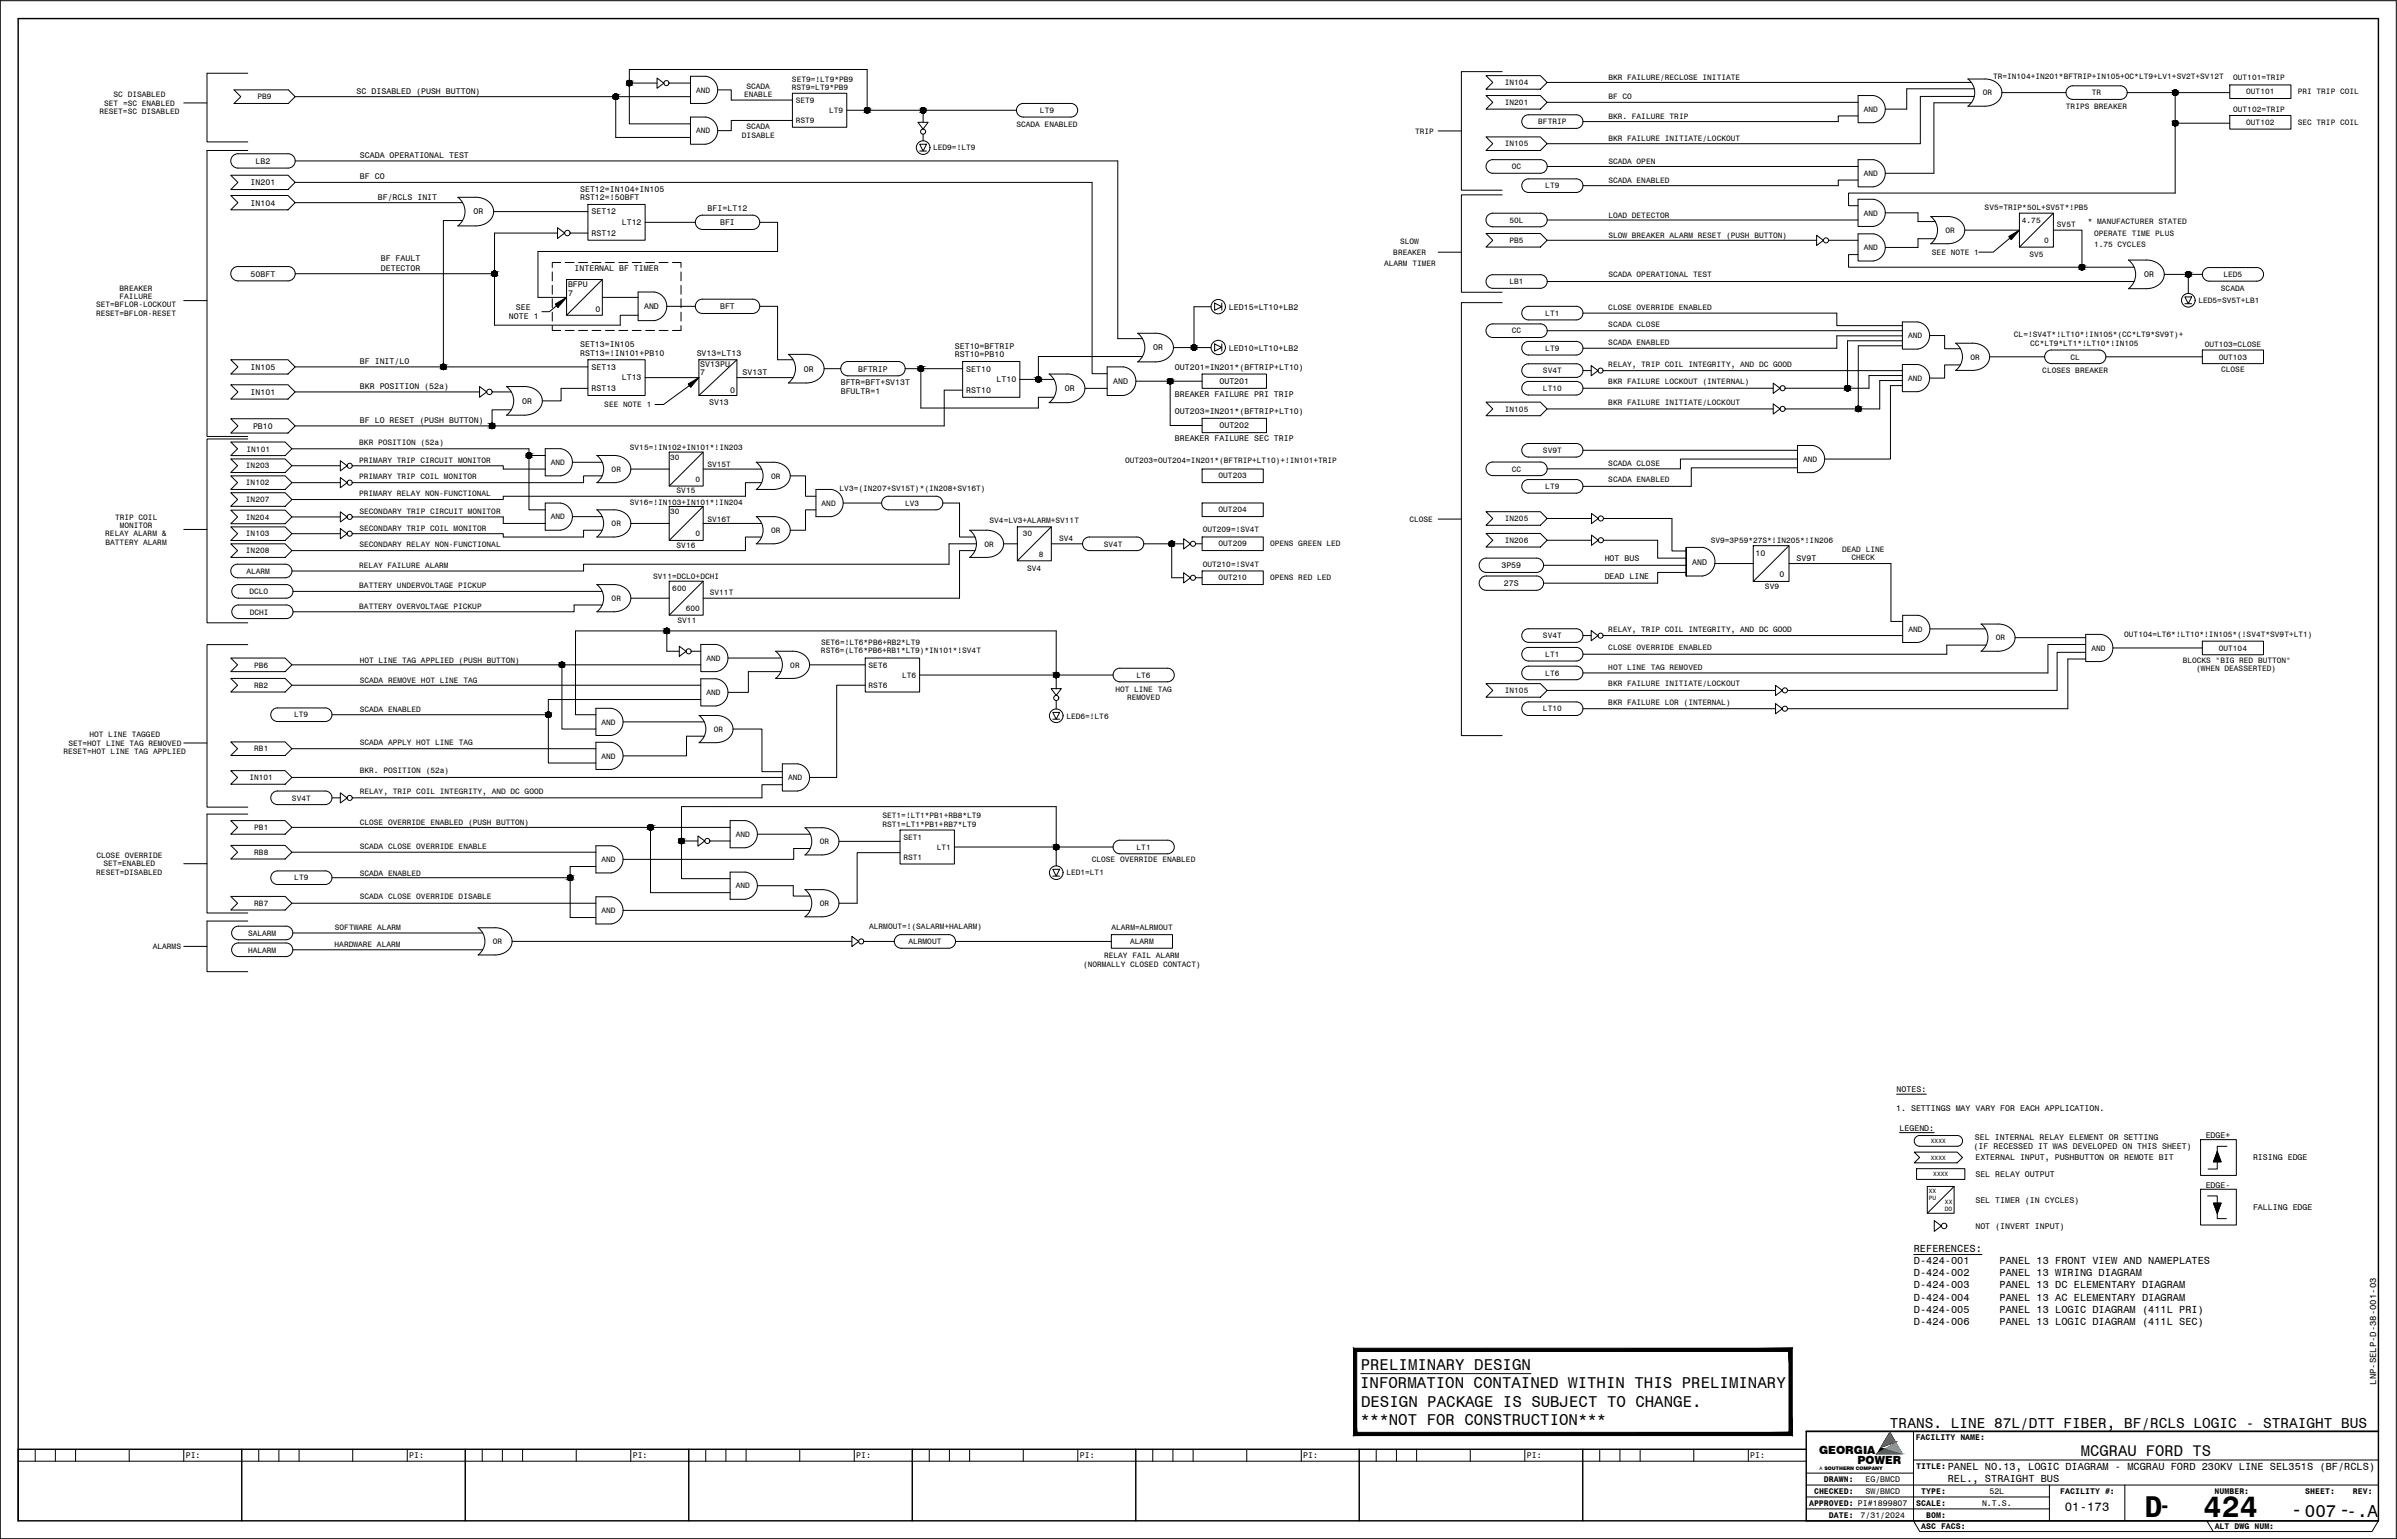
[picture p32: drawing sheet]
<svg xmlns="http://www.w3.org/2000/svg" width="851mm" height="546mm" viewBox="0 0 851 546" stroke-linecap="round" stroke-linejoin="round" font-family="sans-serif">
<defs><g id="words">
<g font-size="10.7">
<text x="761.6" y="538.8">D</text>
<text x="782.6" y="538.8">424</text>
</g>
<text font-size="7" x="813.6" y="538.3">-</text>
<text font-size="6.8" x="766.8" y="536.9">-</text>
<text font-size="6.2" x="818.5" y="538.6">007--.A</text>
<g font-size="5.6">
<text x="483.2" y="486.4">PRELIMINARY DESIGN</text>
<text x="483" y="493">INFORMATION CONTAINED WITHIN THIS PRELIMINARY</text>
<text x="483.4" y="499.5">DESIGN PACKAGE IS SUBJECT TO CHANGE.</text>
<text x="483.2" y="506.1">***NOT FOR CONSTRUCTION***</text>
</g>
<text font-size="5.5" x="739" y="517">MCGRAU FORD TS</text>
<text font-size="5.1" x="671.2" y="506.9">TRANS. LINE 87L/DTT FIBER, BF/RCLS LOGIC - STRAIGHT BUS</text>
<text font-size="4.4" x="733.3" y="536.6">01-173</text>
<g font-size="4">
<text x="646" y="516.1">GEORGIA</text>
<text x="659.6" y="519.7">POWER</text>
</g>
<g font-size="3.7">
<text x="679.6" y="444.6">REFERENCES:</text>
<text x="679.7" y="448.9">D-424-001</text>
<text x="710.1" y="448.9">PANEL 13 FRONT VIEW AND NAMEPLATES</text>
<text x="679.7" y="453.2">D-424-002</text>
<text x="710.1" y="453.2">PANEL 13 WIRING DIAGRAM</text>
<text x="679.7" y="457.5">D-424-003</text>
<text x="679.7" y="461.8">D-424-004</text>
<text x="710.1" y="457.5">PANEL 13 DC ELEMENTARY DIAGRAM</text>
<text x="710.1" y="461.8">PANEL 13 AC ELEMENTARY DIAGRAM</text>
<text x="679.7" y="466.1">D-424-005</text>
<text x="710.1" y="466.1">PANEL 13 LOGIC DIAGRAM (411L PRI)</text>
<text x="679.7" y="470.4">D-424-006</text>
<text x="710.1" y="470.4">PANEL 13 LOGIC DIAGRAM (411L SEC)</text>
<text x="691.7" y="522">PANEL NO.13, LOGIC DIAGRAM - MCGRAU FORD 230KV LINE SEL351S (BF/RCLS)</text>
<text x="691.7" y="526.3">REL., STRAIGHT BUS</text>
</g>
<text font-size="3.2" x="843.9" y="491.7" transform="rotate(-90 843.9 491.7)">LNP-SELP-D-38-001-03</text>
<g font-size="2.9">
<text x="126.7" y="33.2">SC DISABLED (PUSH BUTTON)</text>
<text x="90.7" y="58.2">LB2</text>
<text x="127.8" y="56.1">SCADA OPERATIONAL TEST</text>
<text x="89" y="65.8">IN201</text>
<text x="127.8" y="63.7">BF CO</text>
<text x="134.2" y="70.9">BF/RCLS INIT</text>
<text x="206" y="68.1">SET12=IN104+IN105</text>
<text x="206" y="71.2">RST12=!50BFT</text>
<text x="89" y="73">IN104</text>
<text x="168.1" y="76.2">OR</text>
<text x="210.1" y="76.2">SET12</text>
<text x="251.3" y="75">BFI=LT12</text>
<text x="210.1" y="83.8">RST12</text>
<text x="220.8" y="80">LT12</text>
<text x="255.7" y="80">BFI</text>
<text x="135.2" y="92.6">BF FAULT</text>
<text x="89" y="98.2">50BFT</text>
<text x="135.2" y="96">DETECTOR</text>
<text x="204" y="96.4">INTERNAL BF TIMER</text>
<text x="761.4" y="98.4">OR</text>
<text x="201.7" y="102">BFPU</text>
<text x="201.7" y="105.1">7</text>
<text x="180.7" y="113.4">NOTE 1</text>
<text x="183.2" y="110">SEE</text>
<text x="211.5" y="110.9">0</text>
<text x="228.7" y="109.8">AND</text>
<text x="255.7" y="109.8">BFT</text>
<text x="436.4" y="110">LED15=LT10+LB2</text>
<text x="206" y="123.2">SET13=IN105</text>
<text x="339.1" y="123.9">SET10=BFTRIP</text>
<text x="409.6" y="124.4">OR</text>
<text x="436.4" y="124.5">LED10=LT10+LB2</text>
<text x="89" y="131.3">IN105</text>
<text x="127.8" y="129.2">BF INIT/LO</text>
<text x="206" y="126.3">RST13=!IN101+PB10</text>
<text x="210.1" y="131.3">SET13</text>
<text x="247.4" y="126.4">SV13=LT13</text>
<text x="248.7" y="130.2">SV13PU</text>
<text x="285.5" y="131.9">OR</text>
<text x="304.7" y="131.9">BFTRIP</text>
<text x="339.1" y="126.9">RST10=PB10</text>
<text x="343.1" y="131.9">SET10</text>
<text x="417.3" y="131.4">OUT201=IN201*(BFTRIP+LT10)</text>
<text x="220.8" y="135.1">LT13</text>
<text x="248.7" y="133.3">7</text>
<text x="263.7" y="133">SV13T</text>
<text x="298.6" y="136.9">BFTR=BFT+SV13T</text>
<text x="353.9" y="135.7">LT10</text>
<text x="395.3" y="136.4">AND</text>
<text x="433.1" y="136.4">OUT201</text>
<text x="89" y="140.2">IN101</text>
<text x="127.8" y="138.1">BKR POSITION (52a)</text>
<text x="185.4" y="143.4">OR</text>
<text x="210.1" y="138.9">RST13</text>
<text x="251.8" y="143.6">SV13</text>
<text x="259.3" y="139.4">0</text>
<text x="298.6" y="139.9">BFULTR=1</text>
<text x="343.1" y="139.5">RST10</text>
<text x="378.1" y="138.9">OR</text>
<text x="417.2" y="141">BREAKER FAILURE PRI TRIP</text>
<text x="417.3" y="147.1">OUT203=IN201*(BFTRIP+LT10)</text>
<text x="89.9" y="152.2">PB10</text>
<text x="127.8" y="150.2">BF LO RESET (PUSH BUTTON)</text>
<text x="433.1" y="152.1">OUT202</text>
<text x="417.2" y="156.7">BREAKER FAILURE SEC TRIP</text>
<text x="623.4" y="197.3">10</text>
<text x="533.2" y="201.7">3P59</text>
<text x="569.9" y="199.2">HOT BUS</text>
<text x="601" y="200.5">AND</text>
<text x="638" y="199.3">SV9T</text>
<text x="534.1" y="208.1">27S</text>
<text x="569.9" y="205.5">DEAD LINE</text>
<text x="631.9" y="204.9">0</text>
<text x="673.5" y="387.8">NOTES:</text>
<text x="673.4" y="394.6">1. SETTINGS MAY VARY FOR EACH APPLICATION.</text>
<text x="674.6" y="401.5">LEGEND:</text>
<text x="700.9" y="407.8">(IF RECESSED IT WAS DEVELOPED ON THIS SHEET)</text>
<text x="701.4" y="404.7">SEL INTERNAL RELAY ELEMENT OR SETTING</text>
<text x="783.3" y="404.1">EDGE+</text>
<text x="701.5" y="412">EXTERNAL INPUT, PUSHBUTTON OR REMOTE BIT</text>
<text x="800.1" y="412">RISING EDGE</text>
<text x="701.5" y="417.9">SEL RELAY OUTPUT</text>
<text x="783.3" y="421.7">EDGE-</text>
<text x="701.5" y="427.1">SEL TIMER (IN CYCLES)</text>
<text x="800.1" y="429.6">FALLING EDGE</text>
<text x="701.5" y="436.3">NOT (INVERT INPUT)</text>
<text x="680.3" y="511.3">FACILITY NAME:</text>
<text x="66" y="517.7">PI:</text>
<text x="145.3" y="517.7">PI:</text>
<text x="224.7" y="517.7">PI:</text>
<text x="304.1" y="517.7">PI:</text>
<text x="383.5" y="517.7">PI:</text>
<text x="462.8" y="517.7">PI:</text>
<text x="542.2" y="517.7">PI:</text>
<text x="621.6" y="517.7">PI:</text>
<text x="680.5" y="521.5">TITLE:</text>
<text x="647.7" y="526.2">DRAWN:</text>
<text x="662.5" y="526.2">EG/BMCD</text>
<text x="644.2" y="530.4">CHECKED:</text>
<text x="662.5" y="530.4">SW/BMCD</text>
<text x="682.3" y="530.4">TYPE:</text>
<text x="706.5" y="530.4">52L</text>
<text x="731.7" y="530.5">FACILITY #:</text>
<text x="786.4" y="530.4">NUMBER:</text>
<text x="818.7" y="530.4">SHEET:</text>
<text x="835.6" y="530.5">REV:</text>
<text x="642.5" y="534.7">APPROVED: PI#1899807</text>
<text x="649.5" y="538.9">DATE:</text>
<text x="660.7" y="538.9">7/31/2024</text>
<text x="680.5" y="534.7">SCALE:</text>
<text x="684" y="538.9">BOM:</text>
<text x="703.9" y="534.7">N.T.S.</text>
<text x="682.3" y="542.9">ASC FACS:</text>
<text x="786.5" y="542.9">ALT DWG NUM:</text>
</g>
<g font-size="2.8">
<text x="281.3" y="29.2">SET9=!LT9*PB9</text>
<text x="571.2" y="28.2">BKR FAILURE/RECLOSE INITIATE</text>
<text x="707.8" y="28.1">TR=IN104+IN201*BFTRIP+IN105+OC*LT9+LV1+SV2T+SV12T</text>
<text x="793.1" y="28.5">OUT101=TRIP</text>
<text x="40.3" y="34.6">SC DISABLED</text>
<text x="91.4" y="35.3">PB9</text>
<text x="247.2" y="32.9">AND</text>
<text x="264.3" y="34.3">ENABLE</text>
<text x="265.1" y="31.5">SCADA</text>
<text x="281.2" y="32.1">RST9=LT9*PB9</text>
<text x="534.4" y="30.2">IN104</text>
<text x="571.2" y="35.3">BF CO</text>
<text x="704.1" y="33.9">OR</text>
<text x="742.9" y="33.9">TR</text>
<text x="797.7" y="33.5">OUT101</text>
<text x="816" y="33.5">PRI TRIP COIL</text>
<text x="35.3" y="40.5">RESET=SC DISABLED</text>
<text x="37" y="37.5">SET =SC ENABLED</text>
<text x="282.6" y="36.5">SET9</text>
<text x="294.5" y="40.1">LT9</text>
<text x="369.3" y="40.1">LT9</text>
<text x="534.4" y="37.3">IN201</text>
<text x="661.9" y="39.7">AND</text>
<text x="733.7" y="38.7">TRIPS BREAKER</text>
<text x="793.1" y="39.9">OUT102=TRIP</text>
<text x="247.2" y="47.4">AND</text>
<text x="265.1" y="45.9">SCADA</text>
<text x="282.6" y="43.7">RST9</text>
<text x="361" y="45.1">SCADA ENABLED</text>
<text x="502.6" y="47.4">TRIP</text>
<text x="546.3" y="44.1">BFTRIP</text>
<text x="571.2" y="42.1">BKR. FAILURE TRIP</text>
<text x="797.7" y="44.4">OUT102</text>
<text x="816" y="44.4">SEC TRIP COIL</text>
<text x="263.5" y="48.8">DISABLE</text>
<text x="331.4" y="53.4">LED9=!LT9</text>
<text x="534.4" y="52">IN105</text>
<text x="571.2" y="50">BKR FAILURE INITIATE/LOCKOUT</text>
<text x="571.2" y="58.2">SCADA OPEN</text>
<text x="536.9" y="60.1">OC</text>
<text x="571.2" y="64.9">SCADA ENABLED</text>
<text x="661.9" y="62.5">AND</text>
<text x="548.8" y="66.9">LT9</text>
<text x="571.2" y="77.3">LOAD DETECTOR</text>
<text x="661.9" y="76.6">AND</text>
<text x="704.8" y="74.6">SV5=TRIP*50L+SV5T*!PB5</text>
<text x="536.1" y="79.1">50L</text>
<text x="690.9" y="82.7">OR</text>
<text x="718" y="79.1">4.75</text>
<text x="730.5" y="80.7">SV5T</text>
<text x="741.5" y="79.7">* MANUFACTURER STATED</text>
<text x="743.7" y="83.7">OPERATE TIME PLUS</text>
<text x="497.2" y="86.5">SLOW</text>
<text x="536.1" y="86.3">PB5</text>
<text x="571.2" y="84.4">SLOW BREAKER ALARM RESET (PUSH BUTTON)</text>
<text x="661.9" y="88.8">AND</text>
<text x="726" y="86.3">0</text>
<text x="743.6" y="87.8">1.75 CYCLES</text>
<text x="491.6" y="94.6">ALARM TIMER</text>
<text x="494.8" y="90.5">BREAKER</text>
<text x="686.1" y="90.5">SEE NOTE 1</text>
<text x="720.7" y="91.1">SV5</text>
<text x="536.1" y="100.9">LB1</text>
<text x="571.2" y="98.5">SCADA OPERATIONAL TEST</text>
<text x="789.6" y="98.4">LED5</text>
<text x="42.5" y="106.2">FAILURE</text>
<text x="42.5" y="103.3">BREAKER</text>
<text x="780.8" y="107.6">LED5=SV5T+LB1</text>
<text x="788.7" y="103.3">SCADA</text>
<text x="34.1" y="112.1">RESET=BFLOR-RESET</text>
<text x="34.1" y="109.1">SET=BFLOR-LOCKOUT</text>
<text x="548.8" y="112.2">LT1</text>
<text x="571.2" y="110">CLOSE OVERRIDE ENABLED</text>
<text x="536.9" y="118.4">CC</text>
<text x="571.2" y="116.3">SCADA CLOSE</text>
<text x="715.2" y="119.8">CL=!SV4T*!LT10*!IN105*(CC*LT9*SV9T)+</text>
<text x="548.8" y="124.6">LT9</text>
<text x="571.2" y="122.5">SCADA ENABLED</text>
<text x="677.6" y="120.1">AND</text>
<text x="721" y="123">CC*LT9*LT1*!LT10*!IN105</text>
<text x="783" y="123.2">OUT103=CLOSE</text>
<text x="571.2" y="130.5">RELAY, TRIP COIL INTEGRITY, AND DC GOOD</text>
<text x="699.8" y="127.7">OR</text>
<text x="735.3" y="127.7">CL</text>
<text x="788" y="127.7">OUT103</text>
<text x="548" y="132.6">SV4T</text>
<text x="571.2" y="136.4">BKR FAILURE LOCKOUT (INTERNAL)</text>
<text x="677.6" y="135.2">AND</text>
<text x="725.3" y="132.5">CLOSES BREAKER</text>
<text x="788.8" y="132.2">CLOSE</text>
<text x="548" y="138.8">LT10</text>
<text x="571.2" y="143.8">BKR FAILURE INITIATE/LOCKOUT</text>
<text x="214.6" y="144.6">SEE NOTE 1</text>
<text x="534.4" y="146.2">IN105</text>
<text x="87.6" y="160.3">IN101</text>
<text x="127.6" y="158">BKR POSITION (52a)</text>
<text x="223.7" y="159.8">SV15=!IN102+IN101*!IN203</text>
<text x="548" y="160.9">SV9T</text>
<text x="87.3" y="166.3">IN203</text>
<text x="127.6" y="164.3">PRIMARY TRIP CIRCUIT MONITOR</text>
<text x="195.6" y="165.1">AND</text>
<text x="217.2" y="167.5">OR</text>
<text x="238" y="163.3">30</text>
<text x="251.2" y="166">SV15T</text>
<text x="399.5" y="164.4">OUT203=OUT204=IN201*(BFTRIP+LT10)+!IN101+TRIP</text>
<text x="536.9" y="167.4">CC</text>
<text x="571.2" y="165.5">SCADA CLOSE</text>
<text x="640.4" y="164">AND</text>
<text x="87.3" y="172.4">IN102</text>
<text x="127.6" y="170.2">PRIMARY TRIP COIL MONITOR</text>
<text x="247" y="171.1">0</text>
<text x="273.9" y="169.9">OR</text>
<text x="432.8" y="169.9">OUT203</text>
<text x="548.8" y="173.6">LT9</text>
<text x="571.2" y="171.1">SCADA ENABLED</text>
<text x="87.3" y="178.3">IN207</text>
<text x="127.6" y="176.2">PRIMARY RELAY NON-FUNCTIONAL</text>
<text x="223.7" y="179.2">SV16=!IN103+IN101*!IN204</text>
<text x="240.3" y="175">SV15</text>
<text x="291.8" y="179.6">AND</text>
<text x="298.2" y="174.4">LV3=(IN207+SV15T)*(IN208+SV16T)</text>
<text x="321.5" y="179.6">LV3</text>
<text x="40.9" y="184.6">TRIP COIL</text>
<text x="87.3" y="184.5">IN204</text>
<text x="127.7" y="182.4">SECONDARY TRIP CIRCUIT MONITOR</text>
<text x="195.6" y="184.4">AND</text>
<text x="238" y="182.6">30</text>
<text x="251.2" y="185.3">SV16T</text>
<text x="351.4" y="185.8">SV4=LV3+ALARM+SV11T</text>
<text x="432.8" y="182">OUT204</text>
<text x="500.5" y="185.3">CLOSE</text>
<text x="534.4" y="185.1">IN205</text>
<text x="37.4" y="190.5">RELAY ALARM &amp;</text>
<text x="42.5" y="187.6">MONITOR</text>
<text x="87.3" y="190.5">IN103</text>
<text x="127.7" y="188.4">SECONDARY TRIP COIL MONITOR</text>
<text x="217.2" y="186.8">OR</text>
<text x="247" y="190.5">0</text>
<text x="273.9" y="189.2">OR</text>
<text x="363.2" y="190.5">30</text>
<text x="427.1" y="189">OUT209=!SV4T</text>
<text x="37.5" y="193.4">BATTERY ALARM</text>
<text x="87.3" y="196.5">IN208</text>
<text x="127.7" y="194.4">SECONDARY RELAY NON-FUNCTIONAL</text>
<text x="240.3" y="194.5">SV16</text>
<text x="349.6" y="194.1">OR</text>
<text x="368.9" y="197.7">8</text>
<text x="376.2" y="192.1">SV4</text>
<text x="392" y="194.1">SV4T</text>
<text x="432.8" y="194">OUT209</text>
<text x="451" y="194">OPENS GREEN LED</text>
<text x="534.4" y="192.8">IN206</text>
<text x="607.5" y="192.9">SV9=3P59*27S*!IN205*!IN206</text>
<text x="654.2" y="196">DEAD LINE</text>
<text x="87.5" y="203.7">ALARM</text>
<text x="127.6" y="201.6">RELAY FAILURE ALARM</text>
<text x="364.8" y="202.6">SV4</text>
<text x="427.1" y="201.3">OUT210=!SV4T</text>
<text x="657.5" y="198.9">CHECK</text>
<text x="127.6" y="208.8">BATTERY UNDERVOLTAGE PICKUP</text>
<text x="232" y="205.5">SV11=DCLO+DCHI</text>
<text x="238.8" y="209.8">600</text>
<text x="432.8" y="206.1">OUT210</text>
<text x="451" y="206.1">OPENS RED LED</text>
<text x="626.8" y="209.2">SV9</text>
<text x="88.6" y="211">DCLO</text>
<text x="217.2" y="213.4">OR</text>
<text x="252.1" y="211.4">SV11T</text>
<text x="88.7" y="218.2">DCHI</text>
<text x="127.6" y="216.1">BATTERY OVERVOLTAGE PICKUP</text>
<text x="240.6" y="221.1">SV11</text>
<text x="243.6" y="217">600</text>
<text x="548" y="226.6">SV4T</text>
<text x="571.2" y="224.2">RELAY, TRIP COIL INTEGRITY, AND DC GOOD</text>
<text x="677.7" y="224.3">AND</text>
<text x="708.8" y="227.4">OR</text>
<text x="754.4" y="226">OUT104=LT6*!LT10*!IN105*(!SV4T*SV9T+LT1)</text>
<text x="291.5" y="232">RST6=(LT6*PB6+RB1*LT9)*IN101*!SV4T</text>
<text x="291.6" y="229">SET6=!LT6*PB6+RB2*LT9</text>
<text x="548.8" y="233.2">LT1</text>
<text x="571.2" y="230.8">CLOSE OVERRIDE ENABLED</text>
<text x="742.7" y="231">AND</text>
<text x="788" y="231">OUT104</text>
<text x="90.3" y="237.1">PB6</text>
<text x="127.8" y="235.2">HOT LINE TAG APPLIED (PUSH BUTTON)</text>
<text x="250.9" y="234.6">AND</text>
<text x="280.7" y="237.1">OR</text>
<text x="308.5" y="237.1">SET6</text>
<text x="548.8" y="239.9">LT6</text>
<text x="571.2" y="237.8">HOT LINE TAG REMOVED</text>
<text x="775.1" y="235.4">BLOCKS &quot;BIG RED BUTTON&quot;</text>
<text x="780" y="238.3">(WHEN DEASSERTED)</text>
<text x="90.3" y="244.3">RB2</text>
<text x="127.8" y="242.5">SCADA REMOVE HOT LINE TAG</text>
<text x="308.5" y="244.3">RST6</text>
<text x="320.3" y="240.7">LT6</text>
<text x="396.1" y="245.6">HOT LINE TAG</text>
<text x="403.6" y="240.7">LT6</text>
<text x="571.2" y="243.7">BKR FAILURE INITIATE/LOCKOUT</text>
<text x="250.9" y="246.8">AND</text>
<text x="400.3" y="248.5">REMOVED</text>
<text x="534.4" y="246.1">IN105</text>
<text x="571.2" y="250.2">BKR FAILURE LOR (INTERNAL)</text>
<text x="104.5" y="254.8">LT9</text>
<text x="127.8" y="252.8">SCADA ENABLED</text>
<text x="213.6" y="257.3">AND</text>
<text x="378.7" y="255.2">LED6=!LT6</text>
<text x="548" y="252.6">LT10</text>
<text x="31.8" y="261.8">HOT LINE TAGGED</text>
<text x="253.5" y="259.8">OR</text>
<text x="22.6" y="267.7">RESET=HOT LINE TAG APPLIED</text>
<text x="24.3" y="264.8">SET=HOT LINE TAG REMOVED</text>
<text x="90.3" y="266.8">RB1</text>
<text x="127.8" y="264.4">SCADA APPLY HOT LINE TAG</text>
<text x="213.6" y="269.4">AND</text>
<text x="127.8" y="274.6">BKR. POSITION (52a)</text>
<text x="88.6" y="277">IN101</text>
<text x="127.8" y="281.8">RELAY, TRIP COIL INTEGRITY, AND DC GOOD</text>
<text x="279.8" y="277">AND</text>
<text x="103.7" y="284.3">SV4T</text>
<text x="127.8" y="292.8">CLOSE OVERRIDE ENABLED (PUSH BUTTON)</text>
<text x="313.4" y="290.5">SET1=!LT1*PB1+RB8*LT9</text>
<text x="313.4" y="293.6">RST1=LT1*PB1+RB7*LT9</text>
<text x="90.3" y="294.8">PB1</text>
<text x="261.3" y="297.2">AND</text>
<text x="291.1" y="299.7">OR</text>
<text x="320.8" y="298.1">SET1</text>
<text x="34.3" y="304.7">CLOSE OVERRIDE</text>
<text x="90.3" y="303.5">RB8</text>
<text x="127.8" y="301.6">SCADA CLOSE OVERRIDE ENABLE</text>
<text x="320.8" y="305.3">RST1</text>
<text x="332.7" y="301.7">LT1</text>
<text x="403.6" y="301.7">LT1</text>
<text x="34.2" y="310.6">RESET=DISABLED</text>
<text x="36.7" y="307.7">SET=ENABLED</text>
<text x="127.8" y="310.9">SCADA ENABLED</text>
<text x="213.6" y="306.1">AND</text>
<text x="378.7" y="310.8">LED1=LT1</text>
<text x="387.7" y="306.1">CLOSE OVERRIDE ENABLED</text>
<text x="104.5" y="312.6">LT9</text>
<text x="261.3" y="315.4">AND</text>
<text x="90.3" y="321.7">RB7</text>
<text x="127.8" y="319.3">SCADA CLOSE OVERRIDE DISABLE</text>
<text x="291.1" y="321.7">OR</text>
<text x="213.6" y="324.2">AND</text>
<text x="308.7" y="329.9">ALRMOUT=!(SALARM+HALARM)</text>
<text x="88.1" y="332.2">SALARM</text>
<text x="118.9" y="330.1">SOFTWARE ALARM</text>
<text x="175" y="335.2">OR</text>
<text x="322.6" y="335.3">ALRMOUT</text>
<text x="394.7" y="330.1">ALARM=ALRMOUT</text>
<text x="401.4" y="335.3">ALARM</text>
<text x="54.3" y="337">ALARMS</text>
<text x="88.1" y="338.2">HALARM</text>
<text x="118.8" y="336.1">HARDWARE ALARM</text>
<text x="392.1" y="340.1">RELAY FAIL ALARM</text>
<text x="384.6" y="343.3">(NORMALLY CLOSED CONTACT)</text>
</g>
<g font-size="2.2">
<text x="685.7" y="405.9">XXXX</text>
<text x="685.7" y="411.7">XXXX</text>
<text x="686.6" y="417.6">XXXX</text>
<text x="685" y="423.7">XX</text>
<text x="685" y="426">PU</text>
<text x="690.7" y="429.8">DO</text>
<text x="690.7" y="427.5">XX</text>
</g>
<text font-size="1.7" x="646.2" y="522.1">A SOUTHERN COMPANY</text>
</g></defs>
<!-- layer: 0 -->
<g fill="none" stroke="#000" stroke-width=".36">
<path d="M65.3 36.5h8.2M83.1 31.9h19.3l2.4 2.4-2.4 2.4h-19.3l2.4-2.4zM88 26h-14.5v24.4h14.5M104.8 34.3h140.4M218.7 34.3v14.5h26.5M223.5 29.5h9.8M233.3 27.7l2.5 1.8-2.5 1.8zM237.6 29.5h7.6M245.2 27.1h5.4a4.9 4.9 0 0 1 4.3 4.8 4.9 4.9 0 0 1-4.3 4.8h-5.4zM254.9 31.9h4.8v3.6h21.7M281.4 33.1h19.3v12.1h-19.3zM300.7 39.2h60.3"/>
<path d="M308 39.2v-14.5h-84.5v19.3h21.7M327.8 39.2v4.2M361.9 37.2l1.5-.5h16.9a2.42 2.42 0 0 1 2.4 2.4 2.42 2.42 0 0 1-2.4 2.5h-16.9a2.42 2.42 0 0 1-2.3-1.7 2.42 2.42 0 0 1 .8-2.7zM527.7 26.9h19.3l2.4 2.4-2.4 2.4h-19.3l2.4-2.4zM527.7 33.9h19.3l2.4 2.4-2.4 2.4h-19.3l2.4-2.4zM533.5 25.4h-14.5v42.1h14.5M549.4 29.3h150.7M549.4 36.3h110.5M665.3 33.9h-5.4v9.7h5.4M665.3 33.9a4.9 4.9 0 0 1 4.2 4.8 4.9 4.9 0 0 1-4.2 4.9M700 36.5h-13.2v25h-17.3M701.1 34.2h-19.1v16.8h-132.6"/>
<path d="M701.1 31.5h-24v7.2h-7.6M704.9 28.1l-6-.1a6 6 0 0 1 0 9.7h6M704.9 28a5.4 5.4 0 0 1 6 5.7 5.7 5.7 0 0 1-6 4M710.9 32.9h22.8M753 30.5h-16.9a2.42 2.42 0 0 0-2.4 2.4 2.42 2.42 0 0 0 2.4 2.4h16.9M753 30.5a2.42 2.42 0 0 1 2.4 2.4 2.42 2.42 0 0 1-2.4 2.4M755.4 32.9h36.5M772.5 32.9v35.7h-116v4.4h3.3M791.9 30.2h21.7v4.8h-21.7zM82.5 55.5l.9-.7 1.1-.2h17.8a2.55 2.55 0 0 1 2.5 2.5 2.55 2.55 0 0 1-2.5 2.6h-17.8a2.55 2.55 0 0 1-2.3-1.5 2.55 2.55 0 0 1 .3-2.7zM88 53.4h-14.5v101.6h14.5M104.8 57.1h292.2v63.1h8.7"/>
<path d="M245.2 41.6h5.4a4.9 4.9 0 0 1 4.3 4.8 4.9 4.9 0 0 1-4.3 4.8h-5.4zM281.4 42.8h-21.7v3.6h-4.8M326 43.4h3.6l-1.8 2.4zM326.6 51.2h2.4l-1.2 2.4zM326.6 53.6h2.4M327.8 47.7v2.3M510.7 46.5h8.3M527.7 48.6h19.3l2.4 2.4-2.4 2.4h-19.3l2.4-2.4zM530.1 56.7h16.9M530.2 56.7a2.42 2.42 0 0 0-2.5 2.4 2.42 2.42 0 0 0 2.5 2.4h16.8M547 56.7a2.42 2.42 0 0 1 2.5 2.4 2.42 2.42 0 0 1-2.5 2.4M549.4 59.1h110.5"/>
<path d="M559.7 40.8l-16.8-.1a2.42 2.42 0 0 0-2.5 2.5 2.42 2.42 0 0 0 2.5 2.4h16.8M559.7 40.7a2.42 2.42 0 0 1 2.5 2.5 2.42 2.42 0 0 1-2.5 2.4M659.9 41.2h-7.1v2h-90.7M665.3 56.7h-5.4v9.7h5.4M665.3 56.7a4.9 4.9 0 0 1 4.2 4.8 4.9 4.9 0 0 1-4.2 4.8M772.5 43.7h19.4M791.9 41h21.7v4.8h-21.7zM82 62.2h20.3l2.5 2.6-2.5 2.5h-20.3l2.5-2.5zM82 69.4h20.3l2.5 2.6-2.5 2.5h-20.3l2.5-2.5zM104.8 64.8h283v67.9h5.4M104.8 72h59.5M162.6 70l6.3 .1a5.6 5.6 0 0 1 6.3 5.8 6 6 0 0 1-6.3 4.3h-6.3a6.4 6.4 0 0 0 0-10.2z"/>
<path d="M164.3 78.3h-6.8v52M175.3 75.1h33.5M208.8 72.6h20.3v12.7h-20.3zM229.1 78.9h17.8M249.5 76.4h17.8M249.5 76.4a2.55 2.55 0 0 0-2.6 2.5 2.55 2.55 0 0 0 2.6 2.6h17.8a2.55 2.55 0 0 0 2.5-2.6 2.55 2.55 0 0 0-2.5-2.5M269.8 78.9h6.3v10.4h-85v16.3h10.1l-6.1 5.1h-2.7M530.1 75.7h16.9M530.2 75.7a2.42 2.42 0 0 0-2.5 2.4 2.42 2.42 0 0 0 2.5 2.4h16.8M533.5 69.2h-14.5v34.6h14.5M547 75.7a2.42 2.42 0 0 1 2.5 2.4 2.42 2.42 0 0 1-2.5 2.4M549.4 78.1h110.4"/>
<path d="M559.7 63.5h-16.8a2.42 2.42 0 0 0-2.5 2.4 2.42 2.42 0 0 0 2.5 2.4h16.8M559.7 63.5a2.42 2.42 0 0 1 2.5 2.4 2.42 2.42 0 0 1-2.5 2.4M659.9 63.9h-7.1v2h-90.7M665.3 70.8h-5.5v9.6h5.5M665.3 70.8a4.9 4.9 0 0 1 4.2 4.8 4.9 4.9 0 0 1-4.2 4.8M669.5 75.6h11.6v3.1h6.2M685.7 76.9h6a5.1 5.1 0 0 1 5.7 6.3 6.1 6.1 0 0 1-5.7 3.3h-6a6 6 0 0 0 0-9.6zM717.2 75.7h12v12h-12zM729.2 75.7l-12 12M82.5 95.6l.9-.7 1.1-.3h17.8a2.55 2.55 0 0 1 2.5 2.6 2.55 2.55 0 0 1-2.5 2.5h-17.8a2.55 2.55 0 0 1-2.3-1.4 2.55 2.55 0 0 1 .3-2.7zM104.8 97.2h70.8M196.1 96.6v3.1"/>
<path d="M198 80.8l2.5 2-2.5 1.9zM198 82.8h-22.4v32.7h44.7v-3.6h6.3M199.1 93.2h-3v1.8M200.7 93.2h3.2M201.2 99.2h12.7v12.7h-12.7zM202.4 82.8h6.4M205.5 93.2h3.2M210.2 93.2h3.2M213.9 99.2l-12.7 12.7M215 93.2h3.2M219.8 93.2h3.1M224.5 93.2h3.2"/>
<path d="M229.3 93.2h3.2M234.1 93.2h3.1M238.8 93.2h3.1v1.8M241.9 96.6v3.1M510.7 89.5h8.3M527.7 82.9h19.3l2.4 2.4-2.4 2.4h-19.3l2.4-2.4zM547 97.6l-16.8-.1a2.42 2.42 0 0 0-2.5 2.5 2.42 2.42 0 0 0 2.5 2.4h16.8M547 97.5a2.42 2.42 0 0 1 2.5 2.5 2.42 2.42 0 0 1-2.5 2.4M549.4 85.3h95.7M549.4 100h208.5M645.1 83.5l2.5 1.9-2.5 1.8zM649.4 85.3h10.4"/>
<path d="M659.8 90.4h-3.3v4.5h101.4M665.3 83h-5.5v9.7h5.5M665.3 83a4.9 4.9 0 0 1 4.2 4.8 4.9 4.9 0 0 1-4.2 4.9M687.2 84.8h-6.1v3.1h-11.6M697.7 81.7h19.5l-9.4 7.8h-5M713.4 84l3.8-2.3-2.9 3.4zM713.5 84.1l2.8-1.7-2.1 2.5zM713.6 84.2l1.9-1.1-1.4 1.7zM713.7 84.4l1-.6-.7 .8zM729.2 81.7h10.2v13.2M755.9 92.3h6.3a5.6 5.6 0 0 1 6.3 5.9 6 6 0 0 1-6.3 4.3h-6.3a6.4 6.4 0 0 0 0-10.2zM768.6 97.4h13.5"/>
<path d="M777.1 97.4v6.8M783 95.5l1.6-.5h16.8a2.42 2.42 0 0 1 2.5 2.4 2.42 2.42 0 0 1-2.5 2.4h-16.8a2.42 2.42 0 0 1-2.3-1.6 2.42 2.42 0 0 1 .7-2.7zM65.3 106.7h8.2M196.1 115.6v1.7h3M196.1 101.3v3.2M196.1 106.1v3.2M196.1 110.8v3.2M197.2 107.9l4-2.3-3 3.5zM197.3 108.1l3-1.8-2.2 2.7zM197.5 108.3l1.9-1.2-1.5 1.7zM197.6 108.4l1-.6-.8 .9zM200.7 117.3h3.2"/>
<path d="M205.5 117.3h3.2M210.2 117.3h3.2M213.9 105.6h12.7M215 117.3h3.2M219.8 117.3h3.1M224.5 117.3h3.2M226.6 103.7h5.7a5.1 5.1 0 0 1 4.5 5.1 5.1 5.1 0 0 1-4.5 5h-5.7zM229.3 117.3h3.2M234.1 117.3h3.1M236.8 108.8h10.1M241.9 101.3v3.2M241.9 106.1v3.2"/>
<path d="M241.9 110.8v3.2M241.9 115.6v1.7h-3.1M247.5 107.2l.9-.7 1.1-.3h17.8a2.55 2.55 0 0 1 2.5 2.6 2.55 2.55 0 0 1-2.5 2.5h-17.8a2.55 2.55 0 0 1-2.3-1.4 2.55 2.55 0 0 1 .3-2.7zM269.8 108.8h6.3v18.9h5.5M404 118.3h6.4a5.6 5.6 0 0 1 6.2 5.9 6 6 0 0 1-6.2 4.3h-6.4a6.4 6.4 0 0 0 0-10.2zM430.1 108.9h-6.1v14.5M431.4 107.6l2.5 1.3-2.5 1.3zM433.9 107.6v2.6M533.5 107.5h-14.5v153.7h14.5M547 115h-16.8a2.42 2.42 0 0 0-2.5 2.4 2.42 2.42 0 0 0 2.5 2.4h16.8M547 115a2.42 2.42 0 0 1 2.5 2.4 2.42 2.42 0 0 1-2.5 2.4M549.4 117.4h126.2"/>
<path d="M559.7 108.8l-16.8-.1a2.42 2.42 0 0 0-2.5 2.5 2.42 2.42 0 0 0 2.5 2.4h16.8M559.7 108.7a2.42 2.42 0 0 1 2.5 2.5 2.42 2.42 0 0 1-2.5 2.4M562.1 111.2h90.2v4.4h23.3M675.6 114.3h5.4a4.9 4.9 0 0 1 4.3 4.8 4.9 4.9 0 0 1-4.3 4.9h-5.4zM675.6 119.2h-23.3v4.4h-90.2M685.3 119.1h5.3v4.7h5.6M775.9 105.4h2.4l-1.2 2.4zM775.9 107.8h2.4M82 127.7h20.3l2.5 2.6-2.5 2.5h-20.3l2.5-2.5zM82 136.6h20.3l2.5 2.6-2.5 2.5h-20.3l2.5-2.5zM104.8 130.3h104M104.8 139.2h65.5"/>
<path d="M170.3 137.3l2.5 1.9-2.5 1.9zM174.8 139.2h6.8M179.9 137.2l6.3 .1a5.6 5.6 0 0 1 6.3 5.9 6 6 0 0 1-6.3 4.2h-6.3a6.4 6.4 0 0 0 0-10.2zM208.8 127.7h20.3v12.7h-20.3zM208.8 137.9h-9.5v4.4h-6.7M229.1 134.1h19.1l-3.3 2.8-9.3 6.7h-3M244.4 136.3l3.8-2.2-2.9 3.3zM244.5 136.5l2.9-1.7-2.2 2.5zM244.6 136.6l1.9-1.1-1.4 1.7zM244.8 136.8l.9-.6-.7 .8zM248.2 127.7h13.5v12.7h-13.5zM261.7 134.1h19.9"/>
<path d="M261.7 127.7l-13.5 12.7M280 125.8h6.3a5.6 5.6 0 0 1 6.3 5.9 6 6 0 0 1-6.3 4.3h-6.3a6.4 6.4 0 0 0 0-10.2zM292.7 130.9h5.9M299.5 128.9l1.6-.6h17.8a2.55 2.55 0 0 1 2.6 2.6 2.55 2.55 0 0 1-2.6 2.5h-17.8a2.55 2.55 0 0 1-2.4-1.7 2.55 2.55 0 0 1 .8-2.8zM321.4 130.9h20.5M327 130.9v14h41.8v-3.8h5.5M341.9 128.4h20.3v12.7h-20.3zM341.9 138.5h-6.6v12.7h-230.5M362.2 134.7h12.1M372.6 132.8h6.3a5.7 5.7 0 0 1 6.3 5.9 6 6 0 0 1-6.3 4.3h-6.3M372.6 132.8a6.4 6.4 0 0 1 0 10.2M385.3 137.9h7.9"/>
<path d="M393.2 130.3h5.7a5.1 5.1 0 0 1 4.5 5.1 5.1 5.1 0 0 1-4.5 5h-5.7zM403.4 135.4h23.5M405.7 126.6h-36.9v8.1M415.6 135.4v15.7h11.3M416.7 123.4h13.4M426.9 132.8h22.9v5.1h-22.9zM431.4 122.1l2.5 1.3-2.5 1.3zM433.9 122.1v2.6M542.8 121.2h16.9M542.9 121.2a2.42 2.42 0 0 0-2.5 2.4 2.42 2.42 0 0 0 2.5 2.5h16.8M559.7 135.4h-16.8a2.42 2.42 0 0 0-2.5 2.4 2.42 2.42 0 0 0 2.5 2.5h16.8M559.7 129.2h-16.8a2.42 2.42 0 0 0-2.5 2.4 2.42 2.42 0 0 0 2.5 2.4h16.8"/>
<path d="M559.7 135.4a2.42 2.42 0 0 1 2.5 2.4 2.42 2.42 0 0 1-2.5 2.5M559.7 129.2a2.42 2.42 0 0 1 2.5 2.4 2.42 2.42 0 0 1-2.5 2.4M559.7 121.2a2.42 2.42 0 0 1 2.5 2.4 2.42 2.42 0 0 1-2.5 2.5M562.1 131.6h3M562.1 137.9h67.6M565.1 129.8l2.4 1.8-2.4 1.8zM569.3 131.6h106.3M629.7 136.1l2.4 1.8-2.4 1.8zM675.6 136.9h-4.2v26.1h-23.4M675.6 133.3h-11.9v4.6h-29.7M675.6 135.1h-8v10.1h-33.6M675.6 122.8h-15.7v22.4"/>
<path d="M675.6 121h-19.5v16.9M681 139.1a4.9 4.9 0 0 0 4.3-4.9 4.9 4.9 0 0 0-4.3-4.8h-5.4v9.7h5.4M694.5 121.9h6M694.5 121.9a6 6 0 0 1 0 9.6M696.2 129.6h-5.6v4.7h-5.3M700.5 121.8a5.4 5.4 0 0 1 6 5.7 5.7 5.7 0 0 1-6 4h-6M706.6 126.7h19.5M727 124.8l1.5-.5h16.9a2.42 2.42 0 0 1 2.5 2.4 2.42 2.42 0 0 1-2.5 2.4h-16.9a2.42 2.42 0 0 1-2.2-1.6 2.42 2.42 0 0 1 .7-2.7zM747.8 126.7h34.3M782.1 124.3h21.7v4.8h-21.7zM82 156.9h19.3l2.4 2.5-2.4 2.4h-19.3l2.4-2.4zM82 148.7h20.3l2.5 2.5-2.5 2.6h-20.3l2.5-2.6z"/>
<path d="M88 155.9h-14.5v65.2h14.5M103.7 159.4h84.2v21.6h5.7M181.6 145.5h-6.8v5.7M193.6 159.3h5.5a4.9 4.9 0 0 1 4.2 4.8 4.9 4.9 0 0 1-4.2 4.8l-5.5 .1zM426.9 148.5h22.9v5.1h-22.9zM527.7 142.8h19.3l2.4 2.4-2.4 2.4h-19.3l2.4-2.4zM542.8 157.5h16.9M542.9 157.5a2.42 2.42 0 0 0-2.5 2.4 2.42 2.42 0 0 0 2.5 2.4h16.8M549.4 145.2h80.3M559.7 157.5a2.42 2.42 0 0 1 2.5 2.4 2.42 2.42 0 0 1-2.5 2.4M562.1 159.9h76.2M629.7 143.4l2.4 1.8-2.4 1.8z"/>
<path d="M638.3 158.2h5.5a4.9 4.9 0 0 1 4.2 4.8 4.9 4.9 0 0 1-4.2 4.8h-5.5zM82 163h19.3l2.4 2.4-2.4 2.4h-19.3l2.4-2.4zM82 169h19.3l2.4 2.4-2.4 2.4h-19.3l2.4-2.4zM82 175h19.3l2.4 2.4-2.4 2.4h-19.3l2.4-2.4zM103.7 171.4h17.2M103.7 165.4h17.2M120.9 169.6l2.4 1.8-2.4 1.8zM120.9 163.6l2.4 1.8-2.4 1.8zM123.2 165.4h.1M125.1 165.4h53.6v1.2h14.9M187.9 161.7h5.7M203.3 164.1h10.5"/>
<path d="M211.9 161.7h6.1M213.8 169h-6.6v2.4h-82.1M218 161.7a5.4 5.4 0 0 1 5.9 5.6 5.7 5.7 0 0 1-5.9 4.1h-6a6 6 0 0 0 0-9.7M224 166.6h13.7M237.7 160.5h12v12.1h-12zM237.7 179.8h12v12.1h-12zM249.7 166.6h20.8M249.7 160.5l-12 12.1M249.7 179.8l-12 12.1M268.6 164.1h6a5.1 5.1 0 0 1 5.7 6.4 6.1 6.1 0 0 1-5.7 3.3h-6a6 6 0 0 0 0-9.7zM270.5 171.4h-5.8v4.8h-86v1.2h-75M280.6 169h5.5v7.2h3.7"/>
<path d="M289.8 173.8h5.4a4.9 4.9 0 0 1 4.2 4.8 4.9 4.9 0 0 1-4.2 4.8h-5.4zM299.4 178.6h13.7M315.5 176.2h16.9M315.5 176.2a2.42 2.42 0 0 0-2.4 2.4 2.42 2.42 0 0 0 2.4 2.4h16.9a2.42 2.42 0 0 0 2.4-2.4 2.42 2.42 0 0 0-2.4-2.4M334.8 178.6h6v12.1h5.5M426.9 178.6h21.7v4.8h-21.7zM426.9 166.5h21.7v4.9h-21.7zM547 164.1l-16.8-.1a2.42 2.42 0 0 0-2.5 2.5 2.42 2.42 0 0 0 2.5 2.4h16.8M547 164a2.42 2.42 0 0 1 2.5 2.5 2.42 2.42 0 0 1-2.5 2.4M559.7 170.3h-16.8a2.42 2.42 0 0 0-2.5 2.4 2.42 2.42 0 0 0 2.5 2.4h16.8M559.7 170.3a2.42 2.42 0 0 1 2.5 2.4 2.42 2.42 0 0 1-2.5 2.4M638.3 163h-41.5v3.5h-47.4"/>
<path d="M638.3 166.1h-37.7v6.6h-38.5M65.3 188h8.2M82 181.1h19.3l2.4 2.5-2.4 2.4h-19.3l2.4-2.4zM82 187.1h19.3l2.4 2.4-2.4 2.4h-19.3l2.4-2.4zM82 193.1h19.3l2.4 2.4-2.4 2.4h-19.3l2.4-2.4zM103.7 189.5h17.2M103.7 183.6h17.2M120.9 187.7l2.4 1.8-2.4 1.8zM120.9 181.7l2.4 1.9-2.4 1.7zM125.1 183.6h53.6v2.3h14.9M199.1 188.3a4.9 4.9 0 0 0 4.2-4.9 4.9 4.9 0 0 0-4.2-4.8h-5.5v9.7h5.5M203.3 183.4h10.5"/>
<path d="M212 181h6a5.1 5.1 0 0 1 5.7 6.4 6.1 6.1 0 0 1-5.7 3.3h-6a6 6 0 0 0 0-9.7zM213.8 188.3h-6.6v2.4h-28.5v-1.2h-53.6M224 185.9h13.7M249.7 185.9h20.8M268.6 183.4h6a5.1 5.1 0 0 1 5.7 6.4 6.1 6.1 0 0 1-5.7 3.3h-6a6 6 0 0 0 0-9.7zM270.5 190.7h-5.8v4.8h-161M289.8 181h-3.7v7.3h-5.5M344.3 188.3h6.1M344.4 188.3a6 6 0 0 1 0 9.6M346.3 195.5h-5.5v16.9h-91.1M346.8 193.1h-9.8v7.2h-129.8v2.4h-103.5M350.4 188.2a5.4 5.4 0 0 1 5.9 5.7 5.7 5.7 0 0 1-5.9 4h-6.1"/>
<path d="M356.4 193.1h4.9M361.3 187.1h12.1v12h-12.1zM373.4 193.1h11.1M373.4 187.1l-12.1 12M386.9 190.7h16.9a2.42 2.42 0 0 1 2.4 2.4 2.42 2.42 0 0 1-2.4 2.4h-16.9M386.9 190.7a2.42 2.42 0 0 0-2.4 2.4 2.42 2.42 0 0 0 2.4 2.4M406.2 193.1h14.1M416.1 193.1v12h4.2M420.3 191.3l2.5 1.8-2.5 1.8zM424.6 193.1h2.3M426.9 190.7h21.7v4.8h-21.7zM510.7 184.3h8.3"/>
<path d="M527.7 181.7h19.3l2.4 2.4-2.4 2.4h-19.3l2.4-2.4zM527.7 189.4h19.3l2.4 2.4-2.4 2.4h-19.3l2.4-2.4zM545.6 198.2h-17.8a2.55 2.55 0 0 0-2.5 2.5 2.55 2.55 0 0 0 2.5 2.6h17.8M545.6 198.2a2.55 2.55 0 0 1 2.6 2.5 2.55 2.55 0 0 1-2.6 2.6M549.4 184.1h15.8M549.4 191.8h15.8M565.2 182.3l2.4 1.8-2.4 1.8zM565.2 190l2.4 1.8-2.4 1.8zM569.4 191.8h19.3v6.4h10.1M569.4 184.1h24.4v11.5h5M598.8 194.4v10.1zM598.8 194.4v10.1"/>
<path d="M598.8 194.4h5.8M604.6 194.3a5.1 5.1 0 0 1 4.4 5.1 5.1 5.1 0 0 1-4.4 5.1h-5.8M622.6 193.8h12.7v12.7h-12.7zM635.3 193.8l-12.7 12.7M82.9 200.8l1.5-.5h16.9a2.42 2.42 0 0 1 2.4 2.4 2.42 2.42 0 0 1-2.4 2.5h-16.9a2.42 2.42 0 0 1-2.3-1.7 2.42 2.42 0 0 1 .8-2.7zM83.2 208.1l1.5-.5h16.9a2.42 2.42 0 0 1 2.5 2.4 2.42 2.42 0 0 1-2.5 2.4h-16.9a2.42 2.42 0 0 1-2.2-1.6 2.42 2.42 0 0 1 .7-2.7zM84.7 214.8h16.9M84.7 214.8a2.42 2.42 0 0 0-2.4 2.4 2.42 2.42 0 0 0 2.4 2.4h16.9a2.42 2.42 0 0 0 2.5-2.4 2.42 2.42 0 0 0-2.5-2.4M104 210h109.8M212 207.6h6a5.1 5.1 0 0 1 5.7 6.3 6.1 6.1 0 0 1-5.7 3.3h-6a6 6 0 0 0 0-9.6zM213.8 214.8h-9.9v2.4h-99.9M224 212.4h13.7"/>
<path d="M237.7 206.4h12v12h-12zM249.7 206.4l-12 12M420.3 203.4l2.5 1.8-2.5 1.8zM424.6 205.1h2.3M426.9 202.7h21.7v4.9h-21.7zM527.8 204.5h17.8M527.8 204.5a2.55 2.55 0 0 0-2.5 2.6 2.55 2.55 0 0 0 2.5 2.5h17.8M545.6 204.5a2.55 2.55 0 0 1 2.6 2.6 2.55 2.55 0 0 1-2.6 2.5M548.2 200.7h50.6M598.8 203.3h-10.1v3.8h-40.5M609 200.1h13.6M635.3 200.1h36.2v20.6h4.2"/>
<path d="M675.7 218.5h5.5a4.9 4.9 0 0 1 4.2 4.8 4.9 4.9 0 0 1-4.2 4.8h-5.5zM82 233.7h19.3l2.4 2.4-2.4 2.4h-19.3l2.4-2.4zM88 228.9h-14.5v57.7h14.5M103.7 236.1h145.2M199.6 236.1v22.8h12M236.8 224v7.2h4.4M241.2 229.5l2.4 1.8-2.4 1.8zM245.4 231.2h3.5M248.9 228.8h5.4a4.9 4.9 0 0 1 4.2 4.8 4.9 4.9 0 0 1-4.2 4.9h-5.4zM258.5 233.7h18.6M275.4 231.2h6.1M277.3 238.5h-11.5v7.3h-7.3"/>
<path d="M281.5 231.2a5.4 5.4 0 0 1 5.9 5.6 5.7 5.7 0 0 1-5.9 4.1h-6.1a6 6 0 0 0 0-9.7M287.5 236.1h19.8M307.3 233.7h19.3v12h-19.3zM326.6 239.7h68.7M397.7 237.3h16.9a2.42 2.42 0 0 1 2.4 2.4 2.42 2.42 0 0 1-2.4 2.4h-16.9M397.7 237.3a2.42 2.42 0 0 0-2.4 2.4 2.42 2.42 0 0 0 2.4 2.4M542.8 223.3h16.9M542.9 223.2a2.42 2.42 0 0 0-2.5 2.5 2.42 2.42 0 0 0 2.5 2.4h16.8M559.7 236.5h-16.8a2.42 2.42 0 0 0-2.5 2.4 2.42 2.42 0 0 0 2.5 2.5h16.8M559.7 229.9h-16.8a2.42 2.42 0 0 0-2.5 2.4 2.42 2.42 0 0 0 2.5 2.4h16.8M559.7 236.5a2.42 2.42 0 0 1 2.5 2.4 2.42 2.42 0 0 1-2.5 2.5M559.7 223.2a2.42 2.42 0 0 1 2.5 2.5 2.42 2.42 0 0 1-2.5 2.4"/>
<path d="M559.7 229.9a2.42 2.42 0 0 1 2.5 2.4 2.42 2.42 0 0 1-2.5 2.4M562.1 225.7h3M565.1 223.9l2.4 1.8-2.4 1.8zM569.3 225.7h106.4M685.4 223.3h19.7M703.6 221.6h6a5.1 5.1 0 0 1 5.7 6.3 6.1 6.1 0 0 1-5.7 3.3h-6a6 6 0 0 0 0-9.6zM705.3 229.1h-13.9v3.2h-129.3M715.6 226.4h25.1M740.7 225.2h5.4a4.9 4.9 0 0 1 4.3 4.9 4.9 4.9 0 0 1-4.3 4.8h-5.4zM740.7 231.6h-10.2v13.5h-95.7M740.7 228.8h-13.4v10.1h-165.2M740.7 234h-6.3v17.6h-99.6"/>
<path d="M750.4 230.1h31.7M782.1 227.7h21.7v4.8h-21.7zM82 240.9h19.3l2.4 2.4-2.4 2.4h-19.3l2.4-2.4zM97.1 251.9l1.5-.6h16.9a2.42 2.42 0 0 1 2.4 2.5 2.42 2.42 0 0 1-2.4 2.4h-16.9a2.42 2.42 0 0 1-2.3-1.6 2.42 2.42 0 0 1 .8-2.7zM103.7 243.3h145.2M117.9 253.8h76.8M211.6 251.5h5.5a4.9 4.9 0 0 1 4.2 4.8 4.9 4.9 0 0 1-4.2 4.8h-5.5zM221.3 256.3h28.8M248.2 254.1h6.1M248.9 241h5.4a4.9 4.9 0 0 1 4.2 4.8 4.9 4.9 0 0 1-4.2 4.9h-5.4zM248.9 248.4h-54.2v22.5h16.9M254.3 254a5.4 5.4 0 0 1 5.9 5.6 5.8 5.8 0 0 1-5.9 4.1h-6a6 6 0 0 0 0-9.7"/>
<path d="M260.3 258.9h10.3v15.1h7.2M307.3 243.3h-10.2v32.7h-9.6M373.3 244.5h3.6l-1.8 2.4zM373.9 253h2.4l-1.2 2.4zM373.9 255.4h2.4M375.1 244.6v-20.6h-170.7v29.8h7.2M375.1 248.7v3M527.7 242.7h19.3l2.4 2.4-2.4 2.5h-19.3l2.4-2.5zM549.4 245.1h81.2M559.7 249.2h-16.8a2.42 2.42 0 0 0-2.5 2.4 2.42 2.42 0 0 0 2.5 2.5h16.8M559.7 249.2a2.42 2.42 0 0 1 2.5 2.4 2.42 2.42 0 0 1-2.5 2.5M562.1 251.6h68.5"/>
<path d="M630.6 243.3l2.4 1.8-2.4 1.9zM630.6 249.8l2.4 1.8-2.4 1.8zM65.3 263.8h8.2M82 263.4h19.3l2.4 2.4-2.4 2.5h-19.3l2.4-2.5zM82 273.6h19.3l2.4 2.4-2.4 2.5h-19.3l2.4-2.5zM103.7 265.8h107.9M103.7 276h174.1M211.6 263.6h5.5a4.9 4.9 0 0 1 4.2 4.8 4.9 4.9 0 0 1-4.2 4.8h-5.5zM250.1 261.4h-6.3v7h-22.5M277.8 278.6h-7.2v4.7h-145.5M82 291.4h19.3l2.4 2.4-2.4 2.4h-19.3l2.4-2.4zM88 289.1h-14.5v35.1h14.5"/>
<path d="M98.6 280.9h16.9M98.6 280.9a2.42 2.42 0 0 0-2.4 2.4 2.42 2.42 0 0 0 2.4 2.4h16.9a2.42 2.42 0 0 0 2.4-2.4 2.42 2.42 0 0 0-2.4-2.4M103.7 293.8h155.6M117.9 283.3h3M120.9 281.5l2.4 1.8-2.4 1.8zM231 293.8v23.2h28.3M242 298.6h5.9M247.9 296.8l2.4 1.8-2.4 1.8zM250.2 298.6h.1M252.1 298.6h7.2M269 296.2h18.7M283.3 280.9a4.9 4.9 0 0 0 4.2-4.9 4.9 4.9 0 0 0-4.2-4.8h-5.5v9.7h5.5"/>
<path d="M285.9 293.9h6a5.1 5.1 0 0 1 5.7 6.4 6.1 6.1 0 0 1-5.7 3.3h-6a6 6 0 0 0 0-9.7zM297.9 298.7h21.7M319.6 294.7h19.3v12.1h-19.3zM397.7 298.3h16.9a2.42 2.42 0 0 1 2.4 2.4 2.42 2.42 0 0 1-2.4 2.5h-16.9M397.7 298.3a2.42 2.42 0 0 0-2.4 2.4 2.42 2.42 0 0 0 2.4 2.5M65.3 306.7h8.2M82 300.2h19.3l2.4 2.4-2.4 2.4h-19.3l2.4-2.4zM82 318.3h19.3l2.4 2.4-2.4 2.4h-19.3l2.4-2.4zM97.1 309.7l1.5-.5h16.9a2.42 2.42 0 0 1 2.4 2.4 2.42 2.42 0 0 1-2.4 2.5h-16.9a2.42 2.42 0 0 1-2.3-1.7 2.42 2.42 0 0 1 .8-2.7zM103.7 302.6h107.9M117.9 311.7h84.6M211.6 300.3h5.5a4.9 4.9 0 0 1 4.2 4.8 4.9 4.9 0 0 1-4.2 4.8l-5.5 .1z"/>
<path d="M211.6 318.4h5.5a4.9 4.9 0 0 1 4.2 4.8 4.9 4.9 0 0 1-4.2 4.9h-5.5zM211.6 307.7h-9.1v18.1h9.1M264.7 319.3a4.9 4.9 0 0 0 4.3-4.8 4.9 4.9 0 0 0-4.3-4.8h-5.4v9.6h5.4M264.7 301a4.9 4.9 0 0 0 4.3-4.8 4.9 4.9 0 0 0-4.3-4.8h-5.4v9.6h5.4M269 314.5h12.7v3.7h6M285.9 315.9h6a5.1 5.1 0 0 1 5.7 6.3 6.1 6.1 0 0 1-5.7 3.3h-6a6 6 0 0 0 0-9.6zM287.7 301.3h-5.8v3.8h-60.6M319.6 302.8h-15.2v17.9h-6.5M338.9 300.8h56.4M373.9 308.7h2.4l-1.2 2.4zM373.9 311.1h2.4M375.1 307.5v-21.1h-133.1v25.6h17.3"/>
<path d="M65.3 336h8.2M83.2 329.4l1.5-.6h16.9a2.42 2.42 0 0 1 2.4 2.5 2.42 2.42 0 0 1-2.4 2.4h-16.9a2.42 2.42 0 0 1-2.3-1.6 2.42 2.42 0 0 1 .8-2.7zM83.2 335.3l1.5-.5h16.9a2.42 2.42 0 0 1 2.4 2.4 2.42 2.42 0 0 1-2.4 2.5h-16.9a2.42 2.42 0 0 1-2.3-1.7 2.42 2.42 0 0 1 .8-2.7zM88 327h-14.5v18h14.5M103.7 320.7h107.9M104 331.3h67.4M104 337.2h67.4M169.8 329.4h6M175.8 329.4a5.4 5.4 0 0 1 6 5.6 5.7 5.7 0 0 1-6 4.1h-6a6 6 0 0 0 0-9.7M181.8 334.3h120.7M221.3 323.3h66.4M302.5 332.5l2.4 1.8-2.4 1.8z"/>
<path d="M306.7 334.3h10.9M320 331.9l16.9-.1a2.42 2.42 0 0 1 2.4 2.5 2.42 2.42 0 0 1-2.4 2.4h-16.9M320 331.8a2.42 2.42 0 0 0-2.4 2.5 2.42 2.42 0 0 0 2.4 2.4M339.3 334.3h55.4M394.7 331.9h21.7v4.8h-21.7zM673.5 388.5h10.6M674.6 402.2h12.3M679.8 409.1h15.2l2 1.9-2 1.9h-15.2l1.9-1.9zM680.6 415h17.2v3.8h-17.2zM681.7 403.2h13.4a1.92 1.92 0 0 1 1.9 1.9 1.92 1.92 0 0 1-1.9 1.9h-13.4M681.7 403.2a1.92 1.92 0 0 0-1.9 1.9 1.92 1.92 0 0 0 1.9 1.9M781.5 404.7h12.7v12.7h-12.7z"/>
<path d="M786.1 412.5l1.3-3.6 1.4 3.6h-2.7h2.7M790.9 407h-3.5v8.1h-3.2M684.4 421.3h9.6v9.5h-9.6zM686.9 433.4l2.6 1.9-2.6 1.9zM694 421.3l-9.6 9.5M781.5 422.3h12.7v12.7h-12.7zM784 424.6h3.4v8.1h3.3M786.1 427.2l1.3 3.6 1.4-3.6h-2.7h2.7M679.6 445.4h24.3M483.2 487.7h60.5"/>
<circle cx="218.7" cy="34.3" r=".96"/>
<circle cx="223.5" cy="29.5" r=".96"/>
<circle cx="236.7" cy="29.5" r=".9"/>
<circle cx="308" cy="39.1" r=".96"/>
<circle cx="327.8" cy="39.2" r=".96"/>
<circle cx="772.5" cy="32.9" r=".96"/>
<circle cx="327.8" cy="46.7" r=".9"/>
<circle cx="327.8" cy="52.4" r="2.42"/>
<circle cx="772.5" cy="43.7" r=".96"/>
<circle cx="175.6" cy="97.2" r=".96"/>
<circle cx="201.5" cy="82.7" r=".96"/>
<circle cx="648.5" cy="85.3" r=".9"/>
<circle cx="739.4" cy="94.9" r=".96"/>
<circle cx="777.1" cy="97.4" r=".96"/>
<circle cx="432.6" cy="108.9" r="2.55"/>
<circle cx="777.1" cy="106.6" r="2.42"/>
<circle cx="157.5" cy="130.3" r=".96"/>
<circle cx="173.8" cy="139.2" r=".96"/>
<circle cx="327" cy="130.9" r=".96"/>
<circle cx="368.8" cy="134.7" r=".96"/>
<circle cx="415.6" cy="135.3" r=".96"/>
<circle cx="424" cy="123.4" r=".96"/>
<circle cx="432.6" cy="123.4" r="2.55"/>
<circle cx="568.4" cy="131.6" r=".9"/>
<circle cx="633.1" cy="137.8" r=".9"/>
<circle cx="656.1" cy="137.8" r=".96"/>
<circle cx="174.8" cy="151.2" r=".96"/>
<circle cx="633.1" cy="145.2" r=".9"/>
<circle cx="659.9" cy="145.2" r=".96"/>
<circle cx="124.2" cy="171.4" r=".9"/>
<circle cx="124.2" cy="165.4" r=".9"/>
<circle cx="187.9" cy="161.7" r=".96"/>
<circle cx="124.2" cy="189.5" r=".9"/>
<circle cx="124.2" cy="183.5" r=".9"/>
<circle cx="416.1" cy="193.1" r=".96"/>
<circle cx="423.7" cy="193.1" r=".9"/>
<circle cx="568.5" cy="191.8" r=".9"/>
<circle cx="568.5" cy="184.1" r=".9"/>
<circle cx="423.7" cy="205.2" r=".9"/>
<circle cx="199.6" cy="236.1" r=".96"/>
<circle cx="236.8" cy="224" r=".96"/>
<circle cx="244.6" cy="231.3" r=".9"/>
<circle cx="375.1" cy="239.7" r=".96"/>
<circle cx="568.4" cy="225.7" r=".9"/>
<circle cx="194.7" cy="253.8" r=".96"/>
<circle cx="375.1" cy="254.2" r="2.42"/>
<circle cx="375.1" cy="247.8" r=".9"/>
<circle cx="633.9" cy="251.6" r=".9"/>
<circle cx="633.9" cy="245.1" r=".9"/>
<circle cx="124.2" cy="283.3" r=".9"/>
<circle cx="231" cy="293.8" r=".96"/>
<circle cx="242" cy="298.6" r=".96"/>
<circle cx="251.2" cy="298.6" r=".9"/>
<circle cx="202.5" cy="311.6" r=".96"/>
<circle cx="375.1" cy="309.9" r="2.42"/>
<circle cx="375.1" cy="300.8" r=".96"/>
<circle cx="305.8" cy="334.3" r=".9"/>
<circle cx="690.4" cy="435.3" r=".96"/>
</g>
<g fill="#000" stroke="#000" stroke-width=".36">
<path d="M218.5 35.3h.4zM218.5 33.4h.3zM223.3 30.4h.4zM223.4 28.5h.2zM307.8 38.2h.2zM327.7 38.3h.2zM772.3 33.8h.4zM772.4 32h.2zM307.7 40.1h.5zM327.6 40.1h.5zM772.3 44.7h.4zM772.4 42.8h.2z"/>
<path d="M175.4 98.1h.4zM175.5 96.2h.2zM739.2 95.8h.4zM739.2 94h.3zM776.9 98.4h.4zM777 96.5h.2zM157.2 131.2h.5zM157.3 129.3h.3zM326.8 131.8h.4zM326.9 130h.2zM368.6 133.8h.4zM368.6 135.7h.3z"/>
<path d="M415.4 136.3h.4zM415.4 134.4h.3zM423.8 124.3h.5zM423.9 122.5h.2zM655.9 138.8h.4zM656 136.9h.2zM174.5 152.2h.5zM174.6 150.3h.3zM659.7 146.1h.4zM659.8 144.2h.2zM187.6 162.7h.5zM187.7 160.8h.3z"/>
<path d="M415.9 194h.4zM416 192.1h.2zM199.3 237h.5zM199.4 235.1h.3zM236.6 225h.4zM236.7 223.1h.2zM375 238.8h.2zM194.5 254.7h.5zM194.6 252.8h.2zM374.9 240.6h.4zM230.8 294.7h.4zM230.9 292.9h.2z"/>
<path d="M241.8 299.5h.4zM241.9 297.7h.2zM375 299.8h.2zM202.3 312.6h.4zM202.3 310.7h.3zM374.9 301.7h.4zM787.4 408.9l1.4 3.6h-2.7zM786.1 427.2h2.7l-1.4 3.6z"/>
<path d="M218.5 35.3h.3zM218.5 35.3h.3z"/>
<path d="M218.5 33.4h.4zM218.5 33.4h.4z"/>
<path d="M218.5 33.4h.5zM218.4 33.4h.6z"/>
<path d="M218.4 33.4l.7 .1zM218.3 33.5h.8z"/>
<path d="M218.4 35.2h.6zM218.4 35.2l.5 .1z"/>
<path d="M218.3 33.5h.8zM218.2 33.5h.9z"/>
<path d="M218.3 35.2h.8zM218.3 35.2h.7z"/>
<path d="M218.2 33.5h1zM218.1 33.5h1.1z"/>
<path d="M218.2 35.2h.9zM218.2 35.2h.9z"/>
<path d="M218.1 33.5l1.2 .1zM218 33.6h1.3z"/>
<path d="M218.1 35.1h1.1zM218.1 35.1l1 .1z"/>
<path d="M218 33.6l1.4 .1zM218 33.6l1.4 .1z"/>
<path d="M218 35h1.3zM218 35l1.2 .1z"/>
<path d="M218 33.7h1.4zM217.9 33.7h1.5z"/>
<path d="M218 35h1.4zM218 35h1.3z"/>
<path d="M217.9 33.7l1.6 .1zM217.9 33.7l1.6 .1z"/>
<path d="M217.9 34.9h1.5zM217.9 34.9l1.5 .1z"/>
<path d="M217.9 33.8l1.6 .1zM217.9 33.8l1.6 .1z"/>
<path d="M217.9 34.8h1.6zM217.9 34.8l1.5 .1z"/>
<path d="M217.8 33.9l1.7 .1zM217.8 33.9l1.7 .1z"/>
<path d="M217.8 34.8h1.7zM217.8 34.8h1.7z"/>
<path d="M217.8 34l1.8 .1zM217.8 34l1.8 .1z"/>
<path d="M217.8 34.7h1.7zM217.8 34.7l1.7 .1z"/>
<path d="M217.7 34.1l1.9 .1zM217.7 34.1l1.9 .1z"/>
<path d="M217.7 34.6h1.9zM217.7 34.6l1.8 .1z"/>
<path d="M217.7 34.2h1.9zM217.7 34.2h1.9z"/>
<path d="M217.7 34.2l1.9 .1zM217.7 34.2l1.9 .1z"/>
<path d="M217.7 34.4l1.9 .1zM217.7 34.4l1.9 .1z"/>
<path d="M217.7 34.5h1.9zM217.7 34.5l1.9 .1z"/>
<path d="M217.7 34.3h1.9zM217.7 34.3l1.9 .1z"/>
<path d="M223.3 30.4l.3 .1zM223.4 30.5h.2z"/>
<path d="M223.4 28.5l.3 .1zM223.3 28.6h.4z"/>
<path d="M223.3 28.6h.5zM223.2 28.6h.6z"/>
<path d="M223.2 28.6h.7zM223.1 28.6h.8z"/>
<path d="M223.2 30.4h.6zM223.2 30.4h.5z"/>
<path d="M223.1 28.6l.9 .1zM223 28.7h1z"/>
<path d="M223.1 30.4h.8zM223.1 30.4h.7z"/>
<path d="M223 28.7h1zM222.9 28.7h1.1z"/>
<path d="M223 30.3h1zM223 30.3l.9 .1z"/>
<path d="M222.9 28.7l1.2 .1zM222.9 28.8h1.2z"/>
<path d="M222.9 30.3h1.1zM222.9 30.3h1.1z"/>
<path d="M222.9 28.8h1.3zM222.9 28.8h1.3z"/>
<path d="M222.9 30.2h1.2zM222.9 30.2l1.1 .1z"/>
<path d="M222.8 28.8l1.4 .1zM222.8 28.8l1.4 .1z"/>
<path d="M222.8 30.2h1.4zM222.8 30.2h1.3z"/>
<path d="M222.7 28.9l1.6 .1zM222.7 28.9l1.6 .1z"/>
<path d="M222.7 30.1h1.5zM222.7 30.1l1.5 .1z"/>
<path d="M222.7 29l1.6 .1zM222.7 29l1.6 .1z"/>
<path d="M222.7 30h1.6zM222.7 30l1.5 .1z"/>
<path d="M222.7 29.1h1.7zM222.7 29.1h1.7z"/>
<path d="M222.7 29.9h1.6zM222.7 29.9l1.6 .1z"/>
<path d="M222.6 29.1l1.8 .1zM222.6 29.1l1.8 .1z"/>
<path d="M222.6 29.9h1.8zM222.6 29.9h1.7z"/>
<path d="M222.6 29.2l1.8 .1zM222.6 29.2l1.8 .1z"/>
<path d="M222.6 29.8h1.8zM222.6 29.8l1.8 .1z"/>
<path d="M222.6 29.3l1.8 .1zM222.6 29.3l1.8 .1z"/>
<path d="M222.5 29.4l2 .1zM222.5 29.4l2 .1z"/>
<path d="M222.5 29.6l1.9 .1zM222.5 29.6l1.9 .1z"/>
<path d="M222.6 29.7h1.8zM222.6 29.7l1.8 .1z"/>
<path d="M222.5 29.5h2zM222.5 29.5l1.9 .1z"/>
<path d="M307.8 38.2h.4zM307.7 38.2h.5z"/>
<path d="M307.7 38.2h.6zM307.6 38.2h.7z"/>
<path d="M307.6 38.2l.7 .1zM307.6 38.3h.7z"/>
<path d="M307.6 38.3h.8zM307.5 38.3h.9z"/>
<path d="M307.5 38.3l1 .1zM307.4 38.4h1.1z"/>
<path d="M307.5 40h.9zM307.5 40h.8z"/>
<path d="M307.4 38.4h1.2zM307.3 38.4h1.3z"/>
<path d="M307.4 39.9h1.1zM307.4 39.9l1 .1z"/>
<path d="M307.3 38.4l1.3 .1zM307.3 38.4l1.3 .1z"/>
<path d="M307.3 39.9h1.3zM307.3 39.9h1.2z"/>
<path d="M307.3 38.5l1.4 .1zM307.3 38.5l1.4 .1z"/>
<path d="M307.3 39.8h1.3zM307.3 39.8l1.3 .1z"/>
<path d="M307.2 38.6h1.5zM307.2 38.6h1.5z"/>
<path d="M307.2 39.7h1.5zM307.2 39.7l1.4 .1z"/>
<path d="M307.1 38.6l1.7 .1zM307.1 38.6l1.7 .1z"/>
<path d="M307.1 39.7h1.6zM307.1 39.7h1.6z"/>
<path d="M307.1 38.7l1.7 .1zM307.1 38.7l1.7 .1z"/>
<path d="M307.1 39.6h1.7zM307.1 39.6l1.6 .1z"/>
<path d="M307.1 38.8l1.7 .1zM307.1 38.8l1.7 .1z"/>
<path d="M307.1 39.5h1.7zM307.1 39.5l1.7 .1z"/>
<path d="M307 38.9l1.9 .1zM307 38.9l1.9 .1z"/>
<path d="M307 39.4h1.8zM307 39.4l1.8 .1z"/>
<path d="M307 39l1.9 .1zM307 39l1.9 .1z"/>
<path d="M307 39.1l1.9 .1zM307 39.1l1.9 .1z"/>
<path d="M307 39.2l1.9 .1zM307 39.2l1.9 .1z"/>
<path d="M307 39.3h1.9zM307 39.3l1.8 .1z"/>
<path d="M307 39.2h1.9zM307 39.2h1.9z"/>
<path d="M327.7 38.3h.4zM327.6 38.3h.5z"/>
<path d="M327.6 38.3h.5zM327.5 38.3h.6z"/>
<path d="M327.5 38.3h.7zM327.4 38.3h.8z"/>
<path d="M327.4 38.3l.9 .1zM327.4 38.4h.9z"/>
<path d="M327.4 38.4h1zM327.3 38.4h1.1z"/>
<path d="M327.3 38.4l1.1 .1zM327.3 38.4l1.1 .1z"/>
<path d="M327.3 40h1.1zM327.3 40h1z"/>
<path d="M327.2 38.5l1.3 .1zM327.2 38.5l1.3 .1z"/>
<path d="M327.2 39.9h1.2zM327.2 39.9l1.2 .1z"/>
<path d="M327.2 38.6h1.4zM327.2 38.6h1.4z"/>
<path d="M327.2 39.9h1.3zM327.2 39.9h1.2z"/>
<path d="M327.1 38.6l1.5 .1zM327.1 38.6l1.5 .1z"/>
<path d="M327.1 39.8h1.5zM327.1 39.8l1.4 .1z"/>
<path d="M327 38.7l1.7 .1zM327 38.7l1.7 .1z"/>
<path d="M327 39.7h1.6zM327 39.7l1.6 .1z"/>
<path d="M327 38.8l1.7 .1zM327 38.8l1.7 .1z"/>
<path d="M327 39.6h1.7zM327 39.6l1.6 .1z"/>
<path d="M327 38.9h1.7zM327 38.9h1.7z"/>
<path d="M327 39.6h1.7zM327 39.6h1.7z"/>
<path d="M326.9 38.9l1.9 .1zM326.9 38.9l1.9 .1z"/>
<path d="M326.9 39.5h1.8zM326.9 39.5l1.8 .1z"/>
<path d="M326.9 39l1.9 .1zM326.9 39l1.9 .1z"/>
<path d="M326.9 39.4h1.9zM326.9 39.4l1.8 .1z"/>
<path d="M326.9 39.1l1.9 .1zM326.9 39.1l1.9 .1z"/>
<path d="M326.9 39.2l1.9 .1zM326.9 39.2l1.9 .1z"/>
<path d="M326.9 39.3h1.9zM326.9 39.3l1.9 .1z"/>
<path d="M772.3 33.8h.3zM772.4 33.8h.2z"/>
<path d="M772.4 32h.3zM772.3 32h.4z"/>
<path d="M772.3 32h.5zM772.2 32h.6z"/>
<path d="M772.2 32h.7zM772.1 32h.8z"/>
<path d="M772.2 33.8h.6zM772.2 33.8h.5z"/>
<path d="M772.1 32l.8 .1zM772 32.1h.9z"/>
<path d="M772.1 33.8h.8zM772.1 33.8h.7z"/>
<path d="M772 32.1h1zM771.9 32.1h1.1z"/>
<path d="M772 33.7h.9zM772 33.7l.9 .1z"/>
<path d="M771.9 32.1l1.2 .1zM771.9 32.2h1.2z"/>
<path d="M771.9 33.7h1.1zM771.9 33.7h1z"/>
<path d="M771.9 32.2h1.3zM771.9 32.2h1.3z"/>
<path d="M771.9 33.6h1.2zM771.9 33.6l1.1 .1z"/>
<path d="M771.8 32.2l1.4 .1zM771.8 32.2l1.4 .1z"/>
<path d="M771.8 33.5h1.4zM771.8 33.5l1.3 .1z"/>
<path d="M771.7 32.3l1.6 .1zM771.7 32.3l1.6 .1z"/>
<path d="M771.7 33.5h1.5zM771.7 33.5h1.5z"/>
<path d="M771.7 32.4l1.6 .1zM771.7 32.4l1.6 .1z"/>
<path d="M771.7 33.4h1.6zM771.7 33.4l1.5 .1z"/>
<path d="M771.6 32.5h1.8zM771.6 32.5h1.8z"/>
<path d="M771.6 33.3h1.7zM771.6 33.3l1.7 .1z"/>
<path d="M771.6 32.5l1.8 .1zM771.6 32.5l1.8 .1z"/>
<path d="M771.6 33.2h1.8zM771.6 33.2l1.7 .1z"/>
<path d="M771.6 32.6l1.8 .1zM771.6 32.6l1.8 .1z"/>
<path d="M771.6 33.2h1.8zM771.6 33.2h1.8z"/>
<path d="M771.5 32.7l1.9 .1zM771.5 32.7l1.9 .1z"/>
<path d="M771.5 33.1h1.9zM771.5 33.1l1.9 .1z"/>
<path d="M771.5 32.8l1.9 .1zM771.5 32.8l1.9 .1z"/>
<path d="M771.5 32.9l1.9 .1zM771.5 32.9l1.9 .1z"/>
<path d="M771.5 33h1.9zM771.5 33l1.9 .1z"/>
<path d="M307.7 40.1h.3zM307.8 40.1h.2z"/>
<path d="M307.6 40.1h.7zM307.6 40.1h.6z"/>
<path d="M307.6 40h.7zM307.6 40l.7 .1z"/>
<path d="M327.6 40.1h.3zM327.7 40.1h.2z"/>
<path d="M327.5 40.1h.6zM327.5 40.1h.6z"/>
<path d="M327.4 40.1h.8zM327.4 40.1h.7z"/>
<path d="M327.4 40h.9zM327.4 40l.8 .1z"/>
<path d="M772.3 44.7h.3zM772.4 44.7h.2z"/>
<path d="M772.4 42.8h.3zM772.3 42.8h.4z"/>
<path d="M772.3 42.8l.5 .1zM772.2 42.9h.6z"/>
<path d="M772.2 42.9h.7zM772.1 42.9h.8z"/>
<path d="M772.2 44.7h.6zM772.2 44.7h.5z"/>
<path d="M772.1 42.9h.8zM772 42.9h.9z"/>
<path d="M772.1 44.6h.8zM772.1 44.6l.7 .1z"/>
<path d="M772 42.9l1 .1zM771.9 43h1.1z"/>
<path d="M772 44.6h.9zM772 44.6h.9z"/>
<path d="M771.9 43h1.2zM771.9 43h1.2z"/>
<path d="M771.9 44.5h1.1zM771.9 44.5l1 .1z"/>
<path d="M771.9 43l1.3 .1zM771.9 43l1.3 .1z"/>
<path d="M771.9 44.5h1.2zM771.9 44.5h1.1z"/>
<path d="M771.8 43.1l1.4 .1zM771.8 43.1l1.4 .1z"/>
<path d="M771.8 44.4h1.4zM771.8 44.4l1.3 .1z"/>
<path d="M771.7 43.2h1.6zM771.7 43.2h1.6z"/>
<path d="M771.7 44.3h1.5zM771.7 44.3l1.5 .1z"/>
<path d="M771.7 43.2l1.6 .1zM771.7 43.2l1.6 .1z"/>
<path d="M771.7 44.3h1.6zM771.7 44.3h1.5z"/>
<path d="M771.6 43.3l1.8 .1zM771.6 43.3l1.8 .1z"/>
<path d="M771.6 44.2h1.7zM771.6 44.2l1.7 .1z"/>
<path d="M771.6 43.4l1.8 .1zM771.6 43.4l1.8 .1z"/>
<path d="M771.6 44.1h1.8zM771.6 44.1l1.7 .1z"/>
<path d="M771.6 43.5l1.8 .1zM771.6 43.5l1.8 .1z"/>
<path d="M771.6 44h1.8zM771.6 44l1.8 .1z"/>
<path d="M771.5 43.6l1.9 .1zM771.5 43.6l1.9 .1z"/>
<path d="M771.5 43.9h1.9zM771.5 43.9l1.9 .1z"/>
<path d="M771.5 43.7h1.9zM771.5 43.7h1.9z"/>
<path d="M771.5 43.7l1.9 .2zM771.5 43.7l1.9 .2z"/>
<path d="M771.5 43.9h1.9zM771.5 43.9h1.9z"/>
<path d="M175.4 98.1h.3zM175.5 98.1h.2z"/>
<path d="M175.5 96.2l.3 .1zM175.4 96.3h.4z"/>
<path d="M175.4 96.3h.5zM175.3 96.3h.6z"/>
<path d="M175.3 96.3h.7zM175.2 96.3h.8z"/>
<path d="M175.3 98.1h.6zM175.3 98.1h.5z"/>
<path d="M175.2 96.3l.9 .1zM175.1 96.4h1z"/>
<path d="M175.2 98.1h.8zM175.2 98.1h.7z"/>
<path d="M175.1 96.4h1.1zM175.1 96.4h1.1z"/>
<path d="M175.1 98h1zM175.1 98l.9 .1z"/>
<path d="M175.1 96.4l1.1 .1zM175 96.5h1.2z"/>
<path d="M175.1 98h1.1zM175.1 98h1z"/>
<path d="M175 96.5h1.3zM175 96.5h1.3z"/>
<path d="M175 97.9h1.2zM175 97.9l1.2 .1z"/>
<path d="M174.9 96.5l1.5 .1zM174.9 96.5l1.5 .1z"/>
<path d="M174.9 97.8h1.4zM174.9 97.8l1.3 .1z"/>
<path d="M174.9 96.6l1.5 .1zM174.9 96.6l1.5 .1z"/>
<path d="M174.9 97.8h1.5zM174.9 97.8h1.4z"/>
<path d="M174.8 96.7h1.6zM174.8 96.7h1.6z"/>
<path d="M174.8 97.7h1.6zM174.8 97.7l1.6 .1z"/>
<path d="M174.8 96.7l1.7 .1zM174.8 96.7l1.7 .1z"/>
<path d="M174.8 97.6h1.6zM174.8 97.6l1.6 .1z"/>
<path d="M174.7 96.8l1.8 .1zM174.7 96.8l1.8 .1z"/>
<path d="M174.7 97.6h1.8zM174.7 97.6h1.7z"/>
<path d="M174.7 96.9l1.9 .1zM174.7 96.9l1.9 .1z"/>
<path d="M174.7 97.4h1.8zM174.7 97.4l1.8 .2z"/>
<path d="M174.7 97l1.9 .1zM174.7 97l1.9 .1z"/>
<path d="M174.7 97.1l1.9 .1zM174.7 97.1l1.9 .1z"/>
<path d="M174.7 97.3l1.9 .1zM174.7 97.3l1.9 .1z"/>
<path d="M174.7 97.4h1.9zM174.7 97.4h1.8z"/>
<path d="M174.7 97.2h1.9zM174.7 97.2l1.9 .1z"/>
<path d="M739.2 95.8h.3zM739.2 95.8h.3z"/>
<path d="M739.2 94h.4zM739.2 94h.4z"/>
<path d="M739.2 94h.5zM739.1 94h.6z"/>
<path d="M739.1 94h.7zM739 94h.8z"/>
<path d="M739.1 95.8h.6zM739.1 95.8h.5z"/>
<path d="M739 94l.8 .1zM738.9 94.1h.9z"/>
<path d="M739 95.8h.8zM739 95.8h.7z"/>
<path d="M738.9 94.1h1zM738.8 94.1h1.1z"/>
<path d="M738.9 95.7h.9zM738.9 95.7l.9 .1z"/>
<path d="M738.8 94.1l1.2 .1zM738.7 94.2h1.3z"/>
<path d="M738.8 95.7h1.1zM738.8 95.7h1z"/>
<path d="M738.7 94.2h1.4zM738.7 94.2h1.4z"/>
<path d="M738.7 95.6h1.3zM738.7 95.6l1.2 .1z"/>
<path d="M738.7 94.2l1.4 .1zM738.6 94.3h1.5z"/>
<path d="M738.7 95.5h1.4zM738.7 95.5l1.3 .1z"/>
<path d="M738.6 94.3l1.6 .1zM738.6 94.3l1.6 .1z"/>
<path d="M738.6 95.5h1.5zM738.6 95.5h1.5z"/>
<path d="M738.6 94.4h1.6zM738.6 94.4h1.6z"/>
<path d="M738.6 95.4h1.6zM738.6 95.4l1.5 .1z"/>
<path d="M738.5 94.4l1.8 .1zM738.5 94.4l1.8 .1z"/>
<path d="M738.5 95.3h1.7zM738.5 95.3l1.7 .1z"/>
<path d="M738.5 94.5l1.8 .1zM738.5 94.5l1.8 .1z"/>
<path d="M738.5 95.2h1.8zM738.5 95.2l1.7 .1z"/>
<path d="M738.5 94.6l1.8 .1zM738.5 94.6l1.8 .1z"/>
<path d="M738.5 95.2h1.8zM738.5 95.2h1.8z"/>
<path d="M738.4 94.7l1.9 .1zM738.4 94.7l1.9 .1z"/>
<path d="M738.4 94.8l1.9 .1zM738.4 94.8l1.9 .1z"/>
<path d="M738.4 95l1.9 .1zM738.4 95l1.9 .1z"/>
<path d="M738.4 95.1h1.9zM738.4 95.1l1.9 .1z"/>
<path d="M738.4 94.9h1.9zM738.4 94.9l1.9 .1z"/>
<path d="M776.9 98.4h.3zM777 98.4h.2z"/>
<path d="M777 96.5h.3zM776.9 96.5h.4z"/>
<path d="M776.9 96.5h.5zM776.8 96.5h.6z"/>
<path d="M776.8 96.5l.7 .1zM776.8 96.6h.7z"/>
<path d="M776.8 98.3h.6zM776.8 98.3l.5 .1z"/>
<path d="M776.8 96.6h.8zM776.6 96.6h1z"/>
<path d="M776.8 98.3h.7zM776.8 98.3h.6z"/>
<path d="M776.6 96.6h1.1zM776.6 96.6h1.1z"/>
<path d="M776.6 98.2h1zM776.6 98.2l.9 .1z"/>
<path d="M776.6 96.6l1.1 .1zM776.5 96.7h1.2z"/>
<path d="M776.6 98.2h1.1zM776.6 98.2h1z"/>
<path d="M776.5 96.7l1.3 .1zM776.5 96.7l1.3 .1z"/>
<path d="M776.5 98.1h1.2zM776.5 98.1l1.2 .1z"/>
<path d="M776.5 96.8h1.4zM776.4 96.8h1.5z"/>
<path d="M776.5 98.1h1.3zM776.5 98.1h1.2z"/>
<path d="M776.4 96.8l1.5 .1zM776.4 96.8l1.5 .1z"/>
<path d="M776.4 98h1.5zM776.4 98l1.4 .1z"/>
<path d="M776.3 96.9l1.7 .1zM776.3 96.9l1.7 .1z"/>
<path d="M776.3 97.9h1.6zM776.3 97.9l1.6 .1z"/>
<path d="M776.3 97l1.7 .1zM776.3 97l1.7 .1z"/>
<path d="M776.3 97.9h1.7zM776.3 97.9h1.6z"/>
<path d="M776.2 97.1h1.8zM776.2 97.1h1.8z"/>
<path d="M776.2 97.8h1.8zM776.2 97.8l1.8 .1z"/>
<path d="M776.2 97.1l1.9 .2zM776.2 97.1l1.9 .2z"/>
<path d="M776.2 97.7h1.8zM776.2 97.7l1.8 .1z"/>
<path d="M776.2 97.3h1.9zM776.2 97.3h1.9z"/>
<path d="M776.2 97.3l1.9 .1zM776.2 97.3l1.9 .1z"/>
<path d="M776.2 97.5l1.9 .1zM776.2 97.5l1.9 .1z"/>
<path d="M776.2 97.6h1.9zM776.2 97.6l1.8 .1z"/>
<path d="M776.2 97.4h1.9zM776.2 97.4l1.9 .1z"/>
<path d="M157.2 131.2h.4zM157.3 131.2h.3z"/>
<path d="M157.3 129.3l.4 .1zM157.2 129.4h.5z"/>
<path d="M157.2 129.4h.6zM157.1 129.4h.7z"/>
<path d="M157.1 129.4h.8zM157.1 129.4h.8z"/>
<path d="M157.1 131.2h.7zM157.1 131.2h.6z"/>
<path d="M157.1 129.4h.8zM157 129.4h.9z"/>
<path d="M157.1 131.1h.8zM157.1 131.1l.7 .1z"/>
<path d="M157 129.4l1 .1zM157 129.4l1 .1z"/>
<path d="M157 131.1h.9zM157 131.1h.9z"/>
<path d="M156.9 129.5l1.2 .1zM156.8 129.6h1.3z"/>
<path d="M156.9 131.1h1.1zM156.9 131.1h1z"/>
<path d="M156.8 129.6h1.3zM156.8 129.6h1.3z"/>
<path d="M156.8 131h1.3zM156.8 131l1.2 .1z"/>
<path d="M156.8 129.6l1.4 .1zM156.8 129.6l1.4 .1z"/>
<path d="M156.8 130.9h1.3zM156.8 130.9l1.3 .1z"/>
<path d="M156.7 129.7l1.6 .1zM156.7 129.7l1.6 .1z"/>
<path d="M156.7 130.9h1.5zM156.7 130.9h1.4z"/>
<path d="M156.7 129.8l1.6 .1zM156.7 129.8l1.6 .1z"/>
<path d="M156.7 130.8h1.6zM156.7 130.8l1.5 .1z"/>
<path d="M156.6 129.9h1.7zM156.6 129.9h1.7z"/>
<path d="M156.6 130.7h1.7zM156.6 130.7l1.7 .1z"/>
<path d="M156.6 129.9l1.8 .1zM156.6 129.9l1.8 .1z"/>
<path d="M156.6 130.6h1.7zM156.6 130.6l1.7 .1z"/>
<path d="M156.5 130l1.9 .1zM156.5 130l1.9 .1z"/>
<path d="M156.5 130.5h1.9zM156.5 130.5l1.8 .1z"/>
<path d="M156.5 130.1l1.9 .1zM156.5 130.1l1.9 .1z"/>
<path d="M156.5 130.2l1.9 .1zM156.5 130.2l1.9 .1z"/>
<path d="M156.5 130.4l1.9 .1zM156.5 130.4l1.9 .1z"/>
<path d="M156.5 130.5h1.9zM156.5 130.5h1.9z"/>
<path d="M156.5 130.3h1.9zM156.5 130.3l1.9 .1z"/>
<path d="M326.8 131.8l.3 .1zM326.9 131.9h.2z"/>
<path d="M326.9 130h.3zM326.8 130h.4z"/>
<path d="M326.8 130h.5zM326.7 130h.6z"/>
<path d="M326.7 130h.7zM326.6 130h.8z"/>
<path d="M326.7 131.8h.6zM326.7 131.8h.5z"/>
<path d="M326.6 130l.9 .1zM326.5 130.1h1z"/>
<path d="M326.6 131.8h.8zM326.6 131.8h.7z"/>
<path d="M326.5 130.1h1.1zM326.5 130.1h1.1z"/>
<path d="M326.5 131.7h1zM326.5 131.7l.9 .1z"/>
<path d="M326.5 130.1l1.1 .1zM326.4 130.2h1.2z"/>
<path d="M326.5 131.7h1.1zM326.5 131.7h1z"/>
<path d="M326.4 130.2l1.3 .1zM326.4 130.2l1.3 .1z"/>
<path d="M326.4 131.6h1.2zM326.4 131.6l1.2 .1z"/>
<path d="M326.3 130.3h1.5zM326.3 130.3h1.5z"/>
<path d="M326.3 131.6h1.4zM326.3 131.6h1.3z"/>
<path d="M326.3 130.3l1.5 .1zM326.3 130.3l1.5 .1z"/>
<path d="M326.3 131.5h1.5zM326.3 131.5l1.4 .1z"/>
<path d="M326.2 130.4l1.7 .1zM326.2 130.4l1.7 .1z"/>
<path d="M326.2 131.4h1.6zM326.2 131.4l1.6 .1z"/>
<path d="M326.2 130.5l1.7 .1zM326.2 130.5l1.7 .1z"/>
<path d="M326.2 131.4h1.7zM326.2 131.4h1.6z"/>
<path d="M326.1 130.6l1.8 .1zM326.1 130.6l1.8 .1z"/>
<path d="M326.1 131.3h1.8zM326.1 131.3l1.8 .1z"/>
<path d="M326.1 130.7h1.9zM326.1 130.7h1.9z"/>
<path d="M326.1 131.2h1.8zM326.1 131.2l1.8 .1z"/>
<path d="M326.1 130.7l1.9 .1zM326.1 130.7l1.9 .1z"/>
<path d="M326.1 130.8l1.9 .1zM326.1 130.8l1.9 .1z"/>
<path d="M326.1 131l1.9 .1zM326.1 131l1.9 .1z"/>
<path d="M326.1 131.1h1.9zM326.1 131.1l1.8 .1z"/>
<path d="M326.1 130.9h1.9zM326.1 130.9l1.9 .1z"/>
<path d="M368.6 133.8h.3zM368.6 133.8h.3z"/>
<path d="M368.6 135.7h.4zM368.6 135.7h.4z"/>
<path d="M368.6 135.7l.5-.1zM368.5 135.6h.6z"/>
<path d="M368.5 135.6h.7zM368.4 135.6h.8z"/>
<path d="M368.5 133.8h.6zM368.5 133.8h.5z"/>
<path d="M368.4 135.6l.8-.1zM368.3 135.5h.9z"/>
<path d="M368.4 133.9h.8zM368.4 133.9l.7-.1z"/>
<path d="M368.3 135.5h1zM368.2 135.5h1.1z"/>
<path d="M368.3 133.9h.9zM368.3 133.9h.9z"/>
<path d="M368.2 135.5l1.2-.1zM368.2 135.4h1.2z"/>
<path d="M368.2 134h1.1zM368.2 134l1-.1z"/>
<path d="M368.2 135.4h1.3zM368.1 135.4h1.4z"/>
<path d="M368.2 134h1.2zM368.2 134h1.1z"/>
<path d="M368.1 135.4l1.4-.1zM368 135.3h1.5z"/>
<path d="M368.1 134.1h1.4zM368.1 134.1l1.3-.1z"/>
<path d="M368 135.3l1.6-.1zM368 135.2h1.6z"/>
<path d="M368 134.1h1.5zM368.1 134.1h1.4z"/>
<path d="M368 135.2h1.6zM367.9 135.2h1.7z"/>
<path d="M368 134.2h1.6zM368 134.1h1.5z"/>
<path d="M367.9 135.2l1.8-.1zM367.9 135.1h1.8z"/>
<path d="M367.9 134.3h1.7zM368 134.2h1.6z"/>
<path d="M367.9 135.1l1.8-.1zM367.9 135h1.8z"/>
<path d="M367.9 134.4h1.8zM367.9 134.3h1.7z"/>
<path d="M367.9 135l1.8-.1zM367.8 134.9h1.9z"/>
<path d="M367.9 134.5h1.8zM367.9 134.4h1.8z"/>
<path d="M367.8 134.9l1.9-.1zM367.8 134.8h1.9z"/>
<path d="M367.8 134.8l1.9-.1zM367.8 134.7h1.9z"/>
<path d="M367.8 134.7l1.9-.1zM367.8 134.6h1.9z"/>
<path d="M367.8 134.6l1.9-.1zM367.8 134.5h1.9z"/>
<path d="M367.8 134.5h1.9zM367.9 134.5h1.8z"/>
<path d="M415.4 136.3h.3zM415.4 136.3h.3z"/>
<path d="M415.4 134.4h.4zM415.4 134.4h.4z"/>
<path d="M415.4 134.4l.5 .1zM415.2 134.5h.7z"/>
<path d="M415.2 134.5h.8zM415.2 134.5h.8z"/>
<path d="M415.2 136.3h.7zM415.2 136.3h.6z"/>
<path d="M415.2 134.5h.8zM415.1 134.5h.9z"/>
<path d="M415.2 136.2h.8zM415.2 136.2l.7 .1z"/>
<path d="M415.1 134.5l1 .1zM415.1 134.5l1 .1z"/>
<path d="M415.1 136.2h.9zM415.1 136.2h.9z"/>
<path d="M415 134.6h1.2zM414.9 134.6h1.3z"/>
<path d="M415 136.1h1.1zM415 136.1l1 .1z"/>
<path d="M414.9 134.6l1.3 .1zM414.9 134.6l1.3 .1z"/>
<path d="M414.9 136.1h1.3zM414.9 136.1h1.2z"/>
<path d="M414.9 134.7l1.4 .1zM414.9 134.7l1.4 .1z"/>
<path d="M414.9 136h1.3zM414.9 136l1.3 .1z"/>
<path d="M414.8 134.8h1.6zM414.8 134.8h1.6z"/>
<path d="M414.8 135.9h1.5zM414.8 135.9l1.4 .1z"/>
<path d="M414.8 134.8l1.6 .1zM414.8 134.8l1.6 .1z"/>
<path d="M414.8 135.9h1.6zM414.8 135.9h1.5z"/>
<path d="M414.7 134.9l1.8 .1zM414.7 134.9l1.8 .1z"/>
<path d="M414.7 135.8h1.7zM414.7 135.8l1.7 .1z"/>
<path d="M414.7 135l1.8 .1zM414.7 135l1.8 .1z"/>
<path d="M414.7 135.7h1.8zM414.7 135.7l1.7 .1z"/>
<path d="M414.7 135.1l1.8 .1zM414.7 135.1l1.8 .1z"/>
<path d="M414.7 135.6h1.8zM414.7 135.6l1.8 .1z"/>
<path d="M414.6 135.2l1.9 .1zM414.6 135.2l1.9 .1z"/>
<path d="M414.6 135.3l1.9 .1zM414.6 135.3l1.9 .1z"/>
<path d="M414.6 135.5h1.9zM414.6 135.5h1.9z"/>
<path d="M414.6 135.5h1.9zM414.6 135.5l1.9 .1z"/>
<path d="M414.6 135.4h1.9zM414.6 135.4l1.9 .1z"/>
<path d="M423.8 124.3h.3zM423.9 124.3h.2z"/>
<path d="M423.9 122.5h.4zM423.8 122.5h.5z"/>
<path d="M423.8 122.5h.5zM423.7 122.5h.6z"/>
<path d="M423.7 122.5h.7zM423.7 122.5h.7z"/>
<path d="M423.7 124.3h.6zM423.7 124.3h.6z"/>
<path d="M423.7 122.5l.8 .1zM423.6 122.6h.9z"/>
<path d="M423.7 124.3h.7zM423.7 124.3h.6z"/>
<path d="M423.6 122.6h1zM423.5 122.6h1.1z"/>
<path d="M423.6 124.2h.9zM423.6 124.2l.8 .1z"/>
<path d="M423.5 122.6l1.1 .1zM423.5 122.6l1.1 .1z"/>
<path d="M423.5 124.2h1.1zM423.5 124.2h1z"/>
<path d="M423.4 122.7h1.3zM423.4 122.7h1.3z"/>
<path d="M423.4 124.1h1.2zM423.4 124.1l1.2 .1z"/>
<path d="M423.4 122.7l1.4 .1zM423.4 122.7l1.4 .1z"/>
<path d="M423.4 124.1h1.3zM423.4 124.1h1.2z"/>
<path d="M423.3 122.8l1.5 .1zM423.3 122.8l1.5 .1z"/>
<path d="M423.3 124h1.5zM423.3 124l1.4 .1z"/>
<path d="M423.2 122.9l1.7 .1zM423.2 122.9l1.7 .1z"/>
<path d="M423.2 123.9h1.6zM423.2 123.9l1.6 .1z"/>
<path d="M423.2 123l1.7 .1zM423.2 123l1.7 .1z"/>
<path d="M423.2 123.8h1.7zM423.2 123.8l1.6 .1z"/>
<path d="M423.1 123.1h1.8zM423.1 123.1h1.8z"/>
<path d="M423.1 123.8h1.8zM423.1 123.8h1.8z"/>
<path d="M423.1 123.1l1.9 .1zM423.1 123.1l1.9 .1z"/>
<path d="M423.1 123.7h1.8zM423.1 123.7l1.8 .1z"/>
<path d="M423.1 123.2l1.9 .1zM423.1 123.2l1.9 .1z"/>
<path d="M423.1 123.6h1.9zM423.1 123.6l1.8 .1z"/>
<path d="M423.1 123.3l1.9 .1zM423.1 123.3l1.9 .1z"/>
<path d="M423.1 123.4l1.9 .1zM423.1 123.4l1.9 .1z"/>
<path d="M423.1 123.5h1.9zM423.1 123.5l1.9 .1z"/>
<path d="M655.9 138.8h.3zM656 138.8h.2z"/>
<path d="M656 136.9h.3zM655.9 136.9h.4z"/>
<path d="M655.9 136.9l.5 .1zM655.8 137h.6z"/>
<path d="M655.8 137h.7zM655.7 137h.8z"/>
<path d="M655.8 138.8h.6zM655.8 138.8h.5z"/>
<path d="M655.7 137h.9zM655.6 137h1z"/>
<path d="M655.7 138.7h.8zM655.7 138.7l.7 .1z"/>
<path d="M655.6 137l1.1 .1zM655.6 137.1h1.1z"/>
<path d="M655.6 138.7h1zM655.6 138.7h.9z"/>
<path d="M655.6 137.1h1.1zM655.5 137.1h1.2z"/>
<path d="M655.6 138.6h1.1zM655.6 138.6l1 .1z"/>
<path d="M655.5 137.1l1.3 .1zM655.5 137.1l1.3 .1z"/>
<path d="M655.5 138.6h1.2zM655.5 138.6h1.2z"/>
<path d="M655.4 137.2l1.5 .1zM655.4 137.2l1.5 .1z"/>
<path d="M655.4 138.5h1.4zM655.4 138.5l1.3 .1z"/>
<path d="M655.4 137.3h1.5zM655.4 137.3h1.5z"/>
<path d="M655.4 138.4h1.5zM655.4 138.4l1.4 .1z"/>
<path d="M655.3 137.3l1.7 .1zM655.3 137.3l1.7 .1z"/>
<path d="M655.3 138.4h1.6zM655.3 138.4h1.6z"/>
<path d="M655.3 137.4l1.7 .1zM655.3 137.4l1.7 .1z"/>
<path d="M655.3 138.3h1.7zM655.3 138.3l1.6 .1z"/>
<path d="M655.2 137.5l1.8 .1zM655.2 137.5l1.8 .1z"/>
<path d="M655.2 138.2h1.8zM655.2 138.2l1.8 .1z"/>
<path d="M655.2 137.6l1.9 .1zM655.2 137.6l1.9 .1z"/>
<path d="M655.2 138.1h1.8zM655.2 138.1l1.8 .1z"/>
<path d="M655.2 137.7l1.9 .1zM655.2 137.7l1.9 .1z"/>
<path d="M655.2 137.8l1.9 .1zM655.2 137.8l1.9 .1z"/>
<path d="M655.2 137.9l1.9 .1zM655.2 137.9l1.9 .1z"/>
<path d="M655.2 138h1.9zM655.2 138l1.8 .1z"/>
<path d="M655.2 137.9h1.9zM655.2 137.9h1.9z"/>
<path d="M174.5 152.2h.4zM174.6 152.2h.3z"/>
<path d="M174.6 150.3h.4zM174.5 150.3h.5z"/>
<path d="M174.5 150.3h.5zM174.5 150.3h.5z"/>
<path d="M174.5 150.3l.7 .1zM174.4 150.4h.8z"/>
<path d="M174.5 152.1h.5zM174.5 152.1l.5 .1z"/>
<path d="M174.4 150.4h.8zM174.3 150.4h.9z"/>
<path d="M174.4 152.1h.8zM174.4 152.1h.6z"/>
<path d="M174.3 150.4l1 .1zM174.2 150.5h1.1z"/>
<path d="M174.3 152.1h.9zM174.3 152.1h.9z"/>
<path d="M174.2 150.5h1.2zM174.1 150.5h1.3z"/>
<path d="M174.2 152h1.1zM174.2 152l1 .1z"/>
<path d="M174.1 150.5l1.4 .1zM174.1 150.5l1.4 .1z"/>
<path d="M174.1 151.9h1.3zM174.1 151.9l1.2 .1z"/>
<path d="M174.1 150.6l1.4 .1zM174.1 150.6l1.4 .1z"/>
<path d="M174.1 151.9h1.4zM174.1 151.9h1.3z"/>
<path d="M174 150.7h1.6zM174 150.7h1.6z"/>
<path d="M174 151.8h1.5zM174 151.8l1.5 .1z"/>
<path d="M174 150.7l1.6 .1zM174 150.7l1.6 .1z"/>
<path d="M174 151.8h1.6zM174 151.8h1.5z"/>
<path d="M173.9 150.8l1.7 .1zM173.9 150.8l1.7 .1z"/>
<path d="M173.9 151.7h1.7zM173.9 151.7l1.7 .1z"/>
<path d="M173.9 150.9l1.8 .1zM173.9 150.9l1.8 .1z"/>
<path d="M173.9 151.6h1.7zM173.9 151.6l1.7 .1z"/>
<path d="M173.8 151l1.9 .1zM173.8 151l1.9 .1z"/>
<path d="M173.8 151.5h1.9zM173.8 151.5l1.8 .1z"/>
<path d="M173.8 151.1h1.9zM173.8 151.1h1.9z"/>
<path d="M173.8 151.4h1.9zM173.8 151.4l1.9 .1z"/>
<path d="M173.8 151.1l1.9 .1zM173.8 151.1l1.9 .1z"/>
<path d="M173.8 151.2l1.9 .1zM173.8 151.2l1.9 .1z"/>
<path d="M173.8 151.3h1.9zM173.8 151.3l1.9 .1z"/>
<path d="M659.7 146.1h.3zM659.8 146.1h.2z"/>
<path d="M659.8 144.2l.3 .1zM659.7 144.3h.4z"/>
<path d="M659.7 144.3h.5zM659.6 144.3h.6z"/>
<path d="M659.6 144.3h.7zM659.6 144.3h.7z"/>
<path d="M659.6 146.1h.6zM659.6 146.1h.5z"/>
<path d="M659.6 144.3l.8 .1zM659.4 144.4h1z"/>
<path d="M659.6 146.1h.7zM659.6 146.1h.6z"/>
<path d="M659.4 144.4h1.1zM659.4 144.4h1.1z"/>
<path d="M659.4 146h1zM659.4 146l.9 .1z"/>
<path d="M659.4 144.4l1.1 .1zM659.3 144.5h1.2z"/>
<path d="M659.4 146h1.1zM659.4 146h1z"/>
<path d="M659.3 144.5h1.3zM659.2 144.5h1.4z"/>
<path d="M659.3 145.9h1.2zM659.3 145.9l1.2 .1z"/>
<path d="M659.2 144.5l1.5 .1zM659.2 144.5l1.5 .1z"/>
<path d="M659.2 145.9h1.4zM659.2 145.9h1.3z"/>
<path d="M659.2 144.6l1.5 .1zM659.2 144.6l1.5 .1z"/>
<path d="M659.2 145.8h1.5zM659.2 145.8l1.4 .1z"/>
<path d="M659.1 144.7l1.7 .1zM659.1 144.7l1.7 .1z"/>
<path d="M659.1 145.7h1.6zM659.1 145.7l1.6 .1z"/>
<path d="M659.1 144.8h1.7zM659.1 144.8h1.7z"/>
<path d="M659.1 145.6h1.7zM659.1 145.6l1.6 .1z"/>
<path d="M659 144.8l1.8 .1zM659 144.8l1.8 .1z"/>
<path d="M659 145.6h1.8zM659 145.6h1.8z"/>
<path d="M659 144.9l1.9 .1zM659 144.9l1.9 .1z"/>
<path d="M659 145.5h1.8zM659 145.5l1.8 .1z"/>
<path d="M659 145l1.9 .1zM659 145l1.9 .1z"/>
<path d="M659 145.1l1.9 .1zM659 145.1l1.9 .1z"/>
<path d="M659 145.3l1.9 .1zM659 145.3l1.9 .1z"/>
<path d="M659 145.4h1.9zM659 145.4l1.8 .1z"/>
<path d="M659 145.2h1.9zM659 145.2l1.9 .1z"/>
<path d="M187.6 162.7h.4zM187.7 162.7h.3z"/>
<path d="M187.7 160.8h.4zM187.6 160.8h.5z"/>
<path d="M187.6 160.8h.6zM187.5 160.8h.7z"/>
<path d="M187.5 160.8l.8 .1zM187.5 160.9h.8z"/>
<path d="M187.5 162.6h.7zM187.5 162.6l.6 .1z"/>
<path d="M187.5 160.9h.8zM187.4 160.9h.9z"/>
<path d="M187.5 162.6h.8zM187.5 162.6h.7z"/>
<path d="M187.4 160.9h1zM187.3 160.9h1.1z"/>
<path d="M187.4 162.6h.9zM187.4 162.6h.9z"/>
<path d="M187.3 160.9l1.2 .1zM187.2 161h1.3z"/>
<path d="M187.3 162.5h1.1zM187.3 162.5l1 .1z"/>
<path d="M187.2 161l1.3 .1zM187.2 161l1.3 .1z"/>
<path d="M187.2 162.4h1.3zM187.2 162.4l1.2 .1z"/>
<path d="M187.2 161.1h1.4zM187.1 161.1h1.5z"/>
<path d="M187.2 162.4h1.3zM187.2 162.4h1.3z"/>
<path d="M187.1 161.1l1.6 .1zM187.1 161.1l1.6 .1z"/>
<path d="M187.1 162.3h1.5zM187.1 162.3l1.4 .1z"/>
<path d="M187 161.2l1.7 .1zM187 161.2l1.7 .1z"/>
<path d="M187 162.2h1.7zM187 162.2l1.6 .1z"/>
<path d="M187 161.3l1.7 .1zM187 161.3l1.7 .1z"/>
<path d="M187 162.2h1.7zM187 162.2h1.7z"/>
<path d="M187 161.4l1.8 .1zM187 161.4l1.8 .1z"/>
<path d="M187 162.1h1.7zM187 162.1l1.7 .1z"/>
<path d="M186.9 161.5h1.9zM186.9 161.5h1.9z"/>
<path d="M186.9 162h1.9zM186.9 162l1.8 .1z"/>
<path d="M186.9 161.5l1.9 .1zM186.9 161.5l1.9 .1z"/>
<path d="M186.9 161.6l1.9 .1zM186.9 161.6l1.9 .1z"/>
<path d="M186.9 161.8l1.9 .1zM186.9 161.8l1.9 .1z"/>
<path d="M186.9 161.9h1.9zM186.9 161.9l1.9 .1z"/>
<path d="M186.9 161.7h1.9zM186.9 161.7l1.9 .1z"/>
<path d="M415.9 194h.3zM416 194h.2z"/>
<path d="M416 192.1l.3 .1zM415.9 192.2h.4z"/>
<path d="M415.9 192.2h.5zM415.8 192.2h.6z"/>
<path d="M415.8 192.2h.7zM415.7 192.2h.8z"/>
<path d="M415.8 194h.6zM415.8 194h.5z"/>
<path d="M415.7 192.2l.9 .1zM415.6 192.3h1z"/>
<path d="M415.7 194h.8zM415.7 194h.7z"/>
<path d="M415.6 192.3h1.1zM415.6 192.3h1.1z"/>
<path d="M415.6 193.9h1zM415.6 193.9l.9 .1z"/>
<path d="M415.6 192.3l1.1 .1zM415.5 192.4h1.2z"/>
<path d="M415.6 193.9h1.1zM415.6 193.9h1z"/>
<path d="M415.5 192.4h1.3zM415.5 192.4h1.3z"/>
<path d="M415.5 193.8h1.2zM415.5 193.8l1.2 .1z"/>
<path d="M415.4 192.4l1.5 .1zM415.4 192.4l1.5 .1z"/>
<path d="M415.4 193.8h1.4zM415.4 193.8h1.3z"/>
<path d="M415.4 192.5l1.5 .1zM415.4 192.5l1.5 .1z"/>
<path d="M415.4 193.7h1.5zM415.4 193.7l1.4 .1z"/>
<path d="M415.3 192.6l1.7 .1zM415.3 192.6l1.7 .1z"/>
<path d="M415.3 193.6h1.6zM415.3 193.6l1.6 .1z"/>
<path d="M415.3 192.7h1.7zM415.3 192.7h1.7z"/>
<path d="M415.3 193.5h1.7zM415.3 193.5l1.6 .1z"/>
<path d="M415.2 192.7l1.8 .1zM415.2 192.7l1.8 .1z"/>
<path d="M415.2 193.5h1.8zM415.2 193.5h1.8z"/>
<path d="M415.2 192.8l1.9 .1zM415.2 192.8l1.9 .1z"/>
<path d="M415.2 193.4h1.8zM415.2 193.4l1.8 .1z"/>
<path d="M415.2 192.9l1.9 .1zM415.2 192.9l1.9 .1z"/>
<path d="M415.2 193l1.9 .1zM415.2 193l1.9 .1z"/>
<path d="M415.2 193.1l1.9 .1zM415.2 193.1l1.9 .1z"/>
<path d="M415.2 193.2l1.9 .1zM415.2 193.2l1.9 .1z"/>
<path d="M415.2 193.3h1.9zM415.2 193.3l1.8 .1z"/>
<path d="M199.3 237h.4zM199.4 237h.3z"/>
<path d="M199.4 235.1l.4 .1zM199.3 235.2h.5z"/>
<path d="M199.3 235.2h.6zM199.2 235.2h.7z"/>
<path d="M199.2 235.2h.8zM199.2 235.2h.8z"/>
<path d="M199.2 237h.7zM199.2 237h.6z"/>
<path d="M199.2 235.2h.8zM199.1 235.2h.9z"/>
<path d="M199.2 236.9h.8zM199.2 236.9l.7 .1z"/>
<path d="M199.1 235.2l1 .1zM199 235.3h1.1z"/>
<path d="M199.1 236.9h.9zM199.1 236.9h.9z"/>
<path d="M199 235.3h1.2zM198.9 235.3h1.3z"/>
<path d="M199 236.8h1.1zM199 236.8l1 .1z"/>
<path d="M198.9 235.3l1.4 .1zM198.9 235.3l1.4 .1z"/>
<path d="M198.9 236.8h1.3zM198.9 236.8h1.2z"/>
<path d="M198.9 235.4l1.4 .1zM198.9 235.4l1.4 .1z"/>
<path d="M198.9 236.7h1.4zM198.9 236.7l1.3 .1z"/>
<path d="M198.8 235.5l1.6 .1zM198.8 235.5l1.6 .1z"/>
<path d="M198.8 236.7h1.5zM198.8 236.7h1.5z"/>
<path d="M198.8 235.6h1.6zM198.8 235.6h1.6z"/>
<path d="M198.8 236.6h1.6zM198.8 236.6l1.5 .1z"/>
<path d="M198.7 235.6l1.7 .1zM198.7 235.6l1.7 .1z"/>
<path d="M198.7 236.5h1.7zM198.7 236.5l1.7 .1z"/>
<path d="M198.7 235.7l1.8 .1zM198.7 235.7l1.8 .1z"/>
<path d="M198.7 236.4h1.7zM198.7 236.4l1.7 .1z"/>
<path d="M198.6 235.8l1.9 .1zM198.6 235.8l1.9 .1z"/>
<path d="M198.6 236.3h1.9zM198.6 236.3l1.8 .1z"/>
<path d="M198.6 235.9l1.9 .1zM198.6 235.9l1.9 .1z"/>
<path d="M198.6 236.3h1.9zM198.6 236.3h1.9z"/>
<path d="M198.6 236l1.9 .1zM198.6 236l1.9 .1z"/>
<path d="M198.6 236.1l1.9 .1zM198.6 236.1l1.9 .1z"/>
<path d="M198.6 236.2h1.9zM198.6 236.2l1.9 .1z"/>
<path d="M236.6 225h.3zM236.7 225h.2z"/>
<path d="M236.7 223.1h.3zM236.6 223.1h.4z"/>
<path d="M236.6 223.1h.5zM236.5 223.1h.6z"/>
<path d="M236.5 223.1l.7 .1zM236.4 223.2h.8z"/>
<path d="M236.5 224.9h.6zM236.5 224.9l.5 .1z"/>
<path d="M236.4 223.2h.9zM236.3 223.2h1z"/>
<path d="M236.4 224.9h.8zM236.4 224.9h.7z"/>
<path d="M236.3 223.2l1.1 .1zM236.3 223.3h1.1z"/>
<path d="M236.3 224.8h1zM236.3 224.8l.9 .1z"/>
<path d="M236.3 223.3h1.1zM236.2 223.3h1.2z"/>
<path d="M236.3 224.8h1.1zM236.3 224.8h1z"/>
<path d="M236.2 223.3l1.3 .1zM236.2 223.3l1.3 .1z"/>
<path d="M236.2 224.7h1.2zM236.2 224.7l1.2 .1z"/>
<path d="M236.1 223.4h1.5zM236.1 223.4h1.5z"/>
<path d="M236.1 224.7h1.4zM236.1 224.7h1.3z"/>
<path d="M236.1 223.4l1.5 .1zM236.1 223.4l1.5 .1z"/>
<path d="M236.1 224.6h1.5zM236.1 224.6l1.4 .1z"/>
<path d="M236 223.5l1.7 .1zM236 223.5l1.7 .1z"/>
<path d="M236 224.6h1.6zM236 224.6h1.6z"/>
<path d="M236 223.6l1.7 .1zM236 223.6l1.7 .1z"/>
<path d="M236 224.5h1.7zM236 224.5l1.6 .1z"/>
<path d="M235.9 223.7l1.8 .1zM235.9 223.7l1.8 .1z"/>
<path d="M235.9 224.4h1.8zM235.9 224.4l1.8 .1z"/>
<path d="M235.9 223.8l1.8 .1zM235.9 223.8l1.8 .1z"/>
<path d="M235.9 224.3h1.8zM235.9 224.3l1.8 .1z"/>
<path d="M235.9 223.9h1.9zM235.9 223.9h1.9z"/>
<path d="M235.9 224.2h1.8zM235.9 224.2l1.8 .1z"/>
<path d="M235.9 223.9l1.9 .1zM235.9 223.9l1.9 .1z"/>
<path d="M235.9 224l1.9 .1zM235.9 224l1.9 .1z"/>
<path d="M235.9 224.1h1.9zM235.9 224.1l1.8 .1z"/>
<path d="M375 238.8h.3zM374.9 238.8h.4z"/>
<path d="M374.9 238.8h.5zM374.8 238.8h.6z"/>
<path d="M374.8 238.8h.7zM374.7 238.8h.8z"/>
<path d="M374.7 238.8l.9 .1zM374.6 238.9h1z"/>
<path d="M374.6 238.9h1zM374.6 238.9h1z"/>
<path d="M374.6 238.9l1.1 .1zM374.5 239h1.2z"/>
<path d="M374.5 239h1.3zM374.5 239h1.3z"/>
<path d="M374.4 239l1.4 .1zM374.4 239l1.4 .1z"/>
<path d="M374.4 239.1l1.5 .1zM374.4 239.1l1.5 .1z"/>
<path d="M374.3 239.2l1.6 .1zM374.3 239.2l1.6 .1z"/>
<path d="M374.2 239.3h1.8zM374.2 239.3h1.8z"/>
<path d="M374.2 239.3l1.8 .1zM374.2 239.3l1.8 .1z"/>
<path d="M374.2 239.4l1.8 .1zM374.2 239.4l1.8 .1z"/>
<path d="M374.2 240h1.8zM374.2 240h1.8z"/>
<path d="M374.2 239.5l1.8 .1zM374.2 239.5l1.8 .1z"/>
<path d="M374.2 239.6l1.8 .1zM374.2 239.6l1.8 .1z"/>
<path d="M374.2 239.7l1.8 .1zM374.2 239.7l1.8 .1z"/>
<path d="M374.2 239.8l1.8 .1zM374.2 239.8l1.8 .1z"/>
<path d="M374.2 239.9h1.8zM374.2 239.9l1.8 .1z"/>
<path d="M194.5 254.7h.3zM194.6 254.7h.2z"/>
<path d="M194.6 252.8h.4zM194.5 252.8h.5z"/>
<path d="M194.5 252.8l.5 .1zM194.4 252.9h.6z"/>
<path d="M194.4 252.9h.7zM194.4 252.9h.7z"/>
<path d="M194.4 254.7h.6zM194.4 254.7h.6z"/>
<path d="M194.4 252.9l.8 .1zM194.3 253h.9z"/>
<path d="M194.4 254.6h.7zM194.4 254.6l.6 .1z"/>
<path d="M194.3 253h1zM194.2 253h1.1z"/>
<path d="M194.3 254.6h.9zM194.3 254.6h.8z"/>
<path d="M194.2 253l1.1 .1zM194.2 253l1.1 .1z"/>
<path d="M194.2 254.6h1.1zM194.2 254.6h1z"/>
<path d="M194.1 253.1h1.3zM194.1 253.1h1.3z"/>
<path d="M194.1 254.5h1.2zM194.1 254.5l1.2 .1z"/>
<path d="M194.1 253.1l1.4 .1zM194.1 253.1l1.4 .1z"/>
<path d="M194.1 254.4h1.3zM194.1 254.4l1.2 .1z"/>
<path d="M194 253.2l1.5 .1zM194 253.2l1.5 .1z"/>
<path d="M194 254.4h1.5zM194 254.4h1.4z"/>
<path d="M193.9 253.3h1.7zM193.9 253.3h1.7z"/>
<path d="M193.9 254.3h1.6zM193.9 254.3l1.6 .1z"/>
<path d="M193.9 253.3l1.7 .1zM193.9 253.3l1.7 .1z"/>
<path d="M193.9 254.2h1.7zM193.9 254.2l1.6 .1z"/>
<path d="M193.8 253.4l1.8 .1zM193.8 253.4l1.8 .1z"/>
<path d="M193.8 254.1h1.8zM193.8 254.1l1.8 .1z"/>
<path d="M193.8 253.5l1.9 .1zM193.8 253.5l1.9 .1z"/>
<path d="M193.8 254.1h1.8zM193.8 254.1h1.8z"/>
<path d="M193.8 253.6l1.9 .1zM193.8 253.6l1.9 .1z"/>
<path d="M193.8 254h1.9zM193.8 254l1.8 .1z"/>
<path d="M193.8 253.7l1.9 .1zM193.8 253.7l1.9 .1z"/>
<path d="M193.8 253.8l1.9 .1zM193.8 253.8l1.9 .1z"/>
<path d="M193.8 253.9h1.9zM193.8 253.9l1.9 .1z"/>
<path d="M374.9 240.6h.3zM375 240.6h.2z"/>
<path d="M374.8 240.6h.6zM374.8 240.6h.5z"/>
<path d="M374.7 240.6h.8zM374.7 240.6h.7z"/>
<path d="M374.6 240.5h1zM374.6 240.5l.9 .1z"/>
<path d="M374.6 240.5h1zM374.6 240.5h1z"/>
<path d="M374.5 240.4h1.2zM374.5 240.4l1.1 .1z"/>
<path d="M374.4 240.3h1.4zM374.4 240.3l1.3 .1z"/>
<path d="M374.4 240.3h1.4zM374.4 240.3h1.4z"/>
<path d="M374.3 240.2h1.6zM374.3 240.2l1.5 .1z"/>
<path d="M374.2 240.1h1.7zM374.2 240.1l1.7 .1z"/>
<path d="M374.2 240h1.8zM374.2 240l1.7 .1z"/>
<path d="M230.8 294.7h.3zM230.9 294.7h.2z"/>
<path d="M230.9 292.9h.3zM230.8 292.9h.4z"/>
<path d="M230.8 292.9h.5zM230.7 292.9h.6z"/>
<path d="M230.7 292.9h.7zM230.6 292.9h.8z"/>
<path d="M230.7 294.7h.6zM230.7 294.7h.5z"/>
<path d="M230.6 292.9l.9 .1zM230.5 293h1z"/>
<path d="M230.6 294.7h.8zM230.6 294.7h.7z"/>
<path d="M230.5 293h1.1zM230.5 293h1.1z"/>
<path d="M230.5 294.6h1zM230.5 294.6l.9 .1z"/>
<path d="M230.5 293l1.1 .1zM230.4 293.1h1.2z"/>
<path d="M230.5 294.6h1.1zM230.5 294.6h1z"/>
<path d="M230.4 293.1h1.3zM230.4 293.1h1.3z"/>
<path d="M230.4 294.5h1.2zM230.4 294.5l1.2 .1z"/>
<path d="M230.3 293.1l1.5 .1zM230.3 293.2h1.5z"/>
<path d="M230.3 294.4h1.4zM230.3 294.4l1.3 .1z"/>
<path d="M230.3 293.2l1.5 .1zM230.3 293.2l1.5 .1z"/>
<path d="M230.3 294.4h1.5zM230.3 294.4h1.4z"/>
<path d="M230.2 293.3l1.7 .1zM230.2 293.3l1.7 .1z"/>
<path d="M230.2 294.3h1.6zM230.2 294.3l1.6 .1z"/>
<path d="M230.2 293.4h1.7zM230.2 293.4h1.7z"/>
<path d="M230.2 294.2h1.7zM230.2 294.2l1.6 .1z"/>
<path d="M230.1 293.4l1.8 .1zM230.1 293.4l1.8 .1z"/>
<path d="M230.1 294.1h1.8zM230.1 294.1l1.8 .1z"/>
<path d="M230.1 293.5l1.8 .1zM230.1 293.5l1.8 .1z"/>
<path d="M230.1 294.1h1.8zM230.1 294.1h1.8z"/>
<path d="M230.1 293.6l1.8 .1zM230.1 293.6l1.8 .1z"/>
<path d="M230.1 293.7l1.9 .1zM230.1 293.7l1.9 .1z"/>
<path d="M230.1 293.9l1.8 .1zM230.1 293.9l1.8 .1z"/>
<path d="M230.1 294h1.8zM230.1 294l1.8 .1z"/>
<path d="M230.1 293.8h1.9zM230.1 293.8l1.8 .1z"/>
<path d="M241.8 299.5l.3 .1zM241.9 299.6h.2z"/>
<path d="M241.9 297.7h.3zM241.8 297.7h.4z"/>
<path d="M241.8 297.7h.5zM241.7 297.7h.6z"/>
<path d="M241.7 297.7h.7zM241.6 297.7h.8z"/>
<path d="M241.7 299.5h.6zM241.7 299.5h.5z"/>
<path d="M241.6 297.7l.9 .1zM241.5 297.8h1z"/>
<path d="M241.6 299.5h.8zM241.6 299.5h.7z"/>
<path d="M241.5 297.8l1.1 .1zM241.5 297.8l1.1 .1z"/>
<path d="M241.5 299.4h1zM241.5 299.4l.9 .1z"/>
<path d="M241.5 297.9h1.1zM241.4 297.9h1.2z"/>
<path d="M241.5 299.4h1.1zM241.5 299.4h1z"/>
<path d="M241.4 297.9l1.3 .1zM241.4 297.9l1.3 .1z"/>
<path d="M241.4 299.3h1.2zM241.4 299.3l1.2 .1z"/>
<path d="M241.3 298h1.5zM241.3 298h1.5z"/>
<path d="M241.3 299.3h1.4zM241.3 299.3h1.3z"/>
<path d="M241.3 298l1.5 .1zM241.3 298l1.5 .1z"/>
<path d="M241.3 299.2h1.5zM241.3 299.2l1.4 .1z"/>
<path d="M241.2 298.1l1.7 .1zM241.2 298.1l1.7 .1z"/>
<path d="M241.2 299.1h1.6zM241.2 299.1l1.6 .1z"/>
<path d="M241.2 298.2l1.7 .1zM241.2 298.2l1.7 .1z"/>
<path d="M241.2 299.1h1.7zM241.2 299.1h1.6z"/>
<path d="M241.1 298.3l1.8 .1zM241.1 298.3l1.8 .1z"/>
<path d="M241.1 299h1.8zM241.1 299l1.8 .1z"/>
<path d="M241.1 298.4h1.9zM241.1 298.4h1.9z"/>
<path d="M241.1 298.9h1.8zM241.1 298.9l1.8 .1z"/>
<path d="M241.1 298.4l1.9 .1zM241.1 298.4l1.9 .1z"/>
<path d="M241.1 298.5l1.9 .1zM241.1 298.5l1.9 .1z"/>
<path d="M241.1 298.7l1.9 .1zM241.1 298.7l1.9 .1z"/>
<path d="M241.1 298.8h1.9zM241.1 298.8l1.8 .1z"/>
<path d="M241.1 298.6h1.9zM241.1 298.6l1.9 .1z"/>
<path d="M375 299.8h.3zM374.9 299.8h.4z"/>
<path d="M374.9 299.8l.5 .1zM374.8 299.9h.6z"/>
<path d="M374.8 299.9h.7zM374.7 299.9h.8z"/>
<path d="M374.7 299.9h.9zM374.6 299.9h1z"/>
<path d="M374.6 299.9l1 .1zM374.6 300h1z"/>
<path d="M374.6 300l1.1 .1zM374.5 300.1h1.2z"/>
<path d="M202.3 312.6h.3zM202.3 312.6h.3z"/>
<path d="M202.3 310.7h.4zM202.3 310.7h.4z"/>
<path d="M202.3 310.7h.5zM202.2 310.7h.6z"/>
<path d="M202.2 310.7l.7 .1zM202.1 310.8h.8z"/>
<path d="M202.2 312.5h.6zM202.2 312.5l.5 .1z"/>
<path d="M202.1 310.8h.8zM202 310.8h.9z"/>
<path d="M202.1 312.5h.8zM202.1 312.5h.7z"/>
<path d="M202 310.8l1 .1zM201.9 310.9h1.1z"/>
<path d="M202 312.5h.9zM202 312.5h.9z"/>
<path d="M201.9 310.9h1.2zM201.8 310.9h1.3z"/>
<path d="M201.9 312.4h1.1zM201.9 312.4l1 .1z"/>
<path d="M201.8 310.9l1.4 .1zM201.8 311h1.4z"/>
<path d="M201.8 312.4h1.3zM201.8 312.4h1.2z"/>
<path d="M201.8 311l1.4 .1zM201.8 311l1.4 .1z"/>
<path d="M201.8 312.3h1.4zM201.8 312.3l1.3 .1z"/>
<path d="M201.7 311.1h1.6zM201.7 311.1h1.6z"/>
<path d="M201.7 312.2h1.5zM201.7 312.2l1.5 .1z"/>
<path d="M201.7 311.1l1.6 .1zM201.7 311.1l1.6 .1z"/>
<path d="M201.7 312.2h1.6zM201.7 312.2h1.5z"/>
<path d="M201.6 311.2l1.7 .1zM201.6 311.2l1.7 .1z"/>
<path d="M201.6 312.1h1.7zM201.6 312.1l1.7 .1z"/>
<path d="M201.6 311.3l1.8 .1zM201.6 311.3l1.8 .1z"/>
<path d="M201.6 312h1.7zM201.6 312l1.7 .1z"/>
<path d="M201.5 311.4l1.9 .1zM201.5 311.4l1.9 .1z"/>
<path d="M201.5 311.9h1.9zM201.5 311.9l1.8 .1z"/>
<path d="M201.5 311.5h1.9zM201.5 311.5h1.9z"/>
<path d="M201.5 311.5l1.9 .2zM201.5 311.5l1.9 .2z"/>
<path d="M201.5 311.7l1.9 .1zM201.5 311.7l1.9 .1z"/>
<path d="M201.5 311.8h1.9zM201.5 311.8l1.9 .1z"/>
<path d="M201.5 311.7h1.9zM201.5 311.7h1.9z"/>
<path d="M374.9 301.7h.3zM375 301.7h.2z"/>
<path d="M374.8 301.7h.6zM374.8 301.7h.5z"/>
<path d="M374.7 301.6h.8zM374.7 301.6l.7 .1z"/>
<path d="M374.6 301.6h1zM374.6 301.6h.9z"/>
<path d="M374.6 301.6h1zM374.6 301.6h1z"/>
<path d="M374.5 300.1h1.3zM374.5 300.1h1.3z"/>
<path d="M374.5 301.5h1.2zM374.5 301.5l1.1 .1z"/>
<path d="M374.4 300.1l1.4 .1zM374.4 300.1l1.4 .1z"/>
<path d="M374.4 301.4h1.4zM374.4 301.4l1.3 .1z"/>
<path d="M374.4 300.2l1.5 .1zM374.4 300.2l1.5 .1z"/>
<path d="M374.4 301.4h1.4zM374.4 301.4h1.4z"/>
<path d="M374.3 300.3h1.6zM374.3 300.3h1.6z"/>
<path d="M374.3 301.3h1.6zM374.3 301.3l1.5 .1z"/>
<path d="M374.2 300.3l1.8 .1zM374.2 300.3l1.8 .1z"/>
<path d="M374.2 301.2h1.7zM374.2 301.2l1.7 .1z"/>
<path d="M374.2 300.4l1.8 .1zM374.2 300.4l1.8 .1z"/>
<path d="M374.2 301.1h1.8zM374.2 301.1l1.7 .1z"/>
<path d="M374.2 300.5l1.8 .1zM374.2 300.5l1.8 .1z"/>
<path d="M374.2 301h1.8zM374.2 301l1.8 .1z"/>
<path d="M374.2 300.6l1.8 .1zM374.2 300.6l1.8 .1z"/>
<path d="M374.2 300.7l1.8 .1zM374.2 300.7l1.8 .1z"/>
<path d="M374.2 300.8l1.8 .1zM374.2 300.8l1.8 .1z"/>
<path d="M374.2 300.9l1.8 .1zM374.2 300.9l1.8 .1z"/>
<path d="M374.2 301h1.8zM374.2 301h1.8z"/>
<path d="M480.7 478.7l1.1 1.2 154.7-1.2zM481.8 479.9l154.7-1.2-1.2 1.2zM636.5 478.7l-1.2 1.2 1.2 29.8zM635.3 479.9l1.2 29.8-1.2-1.1zM480.7 509.7h155.8l-1.2-1.1zM480.7 509.7l1.1-1.1h153.5zM480.7 478.7v31l1.1-1.1zM480.7 478.7l1.1 1.2v28.7z"/>
</g>
<!-- layer: zzz_TitleBlock Structure -->
<g fill="none" stroke="#000" stroke-width=".36">
<path d="M6.5 518.8h635M12.5 514.6v4.2M19.7 514.6v4.2M26.8 514.6v4.2M45.9 514.6v4.2M65.3 514.6v4.2M91.9 514.6v4.2M99 514.6v4.2M106.2 514.6v4.2M125.3 514.6v4.2M144.6 514.6v4.2M171.3 514.6v4.2"/>
<path d="M178.4 514.6v4.2M185.6 514.6v4.2M204.6 514.6v4.2M224 514.6v4.2M250.6 514.6v4.2M257.8 514.6v4.2M265 514.6v4.2M284 514.6v4.2M303.4 514.6v4.2M330 514.6v4.2M337.2 514.6v4.2M344.3 514.6v4.2"/>
<path d="M363.4 514.6v4.2M382.8 514.6v4.2M409.4 514.6v4.2M416.5 514.6v4.2M423.7 514.6v4.2M442.8 514.6v4.2M462.1 514.6v4.2M488.7 514.6v4.2M495.9 514.6v4.2M503.1 514.6v4.2M522.1 514.6v4.2M541.5 514.6v4.2"/>
<path d="M568.1 514.6v4.2M575.3 514.6v4.2M582.5 514.6v4.2M601.5 514.6v4.2M620.9 514.6v4.2M679.6 508.2v31.8l2.2 3.8h160.6l2.3-3.8M679.6 518.4h165.1M641.5 523.1h38.1M641.5 531.5h86.3M641.5 535.8h86.3M641.5 527.3h203.2M727.8 527.3v12.7"/>
<path d="M754.6 527.3v12.7M783.7 540l2.3 3.8"/>
</g>
<!-- layer: zzz_TitleBlock Border -->
<path d="M6.5 6.6h838.2v533.4h-838.2zM6.5 514.6h635M85.9 514.6v25.4M165.2 514.6v25.4M244.6 514.6v25.4M324 514.6v25.4M403.4 514.6v25.4M482.7 514.6v25.4M562.1 514.6v25.4M844.7 508.2h-203.2v31.8" fill="none" stroke="#000" stroke-width=".51"/>
<path d="M.1 .2h850.9v546.1h-850.9z" fill="none" stroke="#000" stroke-width=".36"/>
<!-- layer: zzz_TitleBlock Structure -->
<path d="M666.7 516.1l6.6-3.8 2.2 3.8z" fill="none" stroke="#00bcf1" stroke-width=".36"/>
<g fill="#ec1c24" stroke="#ec1c24" stroke-width=".36">
<path d="M671.1 508.6l2 3.4h-4zM669.1 512l-1 1.9 5-1.9z"/>
<path d="M671.1 508.6l2 3.4h-4zM669.1 512l-1 1.9 5-1.9z"/>
</g>
<path d="M671.1 508.6l2 3.4-5 1.9z" fill="none" stroke="#ec1c24" stroke-width=".36"/>
<path d="M667.9 514.2l1.4 .4h-1.7zM667.6 514.6l-.9 1.5 2.6-1.5z" fill="#b2d235" stroke="#b2d235" stroke-width=".36"/>
<g fill="#000" stroke="#000" stroke-width=".36">
<path d="M666.7 516.1l2.6-1.5 5.1 1.5zM666.7 516.1l6.6-3.8 2.2 3.8z"/>
<path d="M667.9 514.2l1.4 .4h-1.7zM667.6 514.6l-.9 1.5 2.6-1.5z"/>
<path d="M671.1 508.6l2 3.4h-4zM669.1 512l-1 1.9 5-1.9z"/>
</g>
<g fill="#00bcf1" stroke="#00bcf1" stroke-width=".36">
<path d="M669.3 514.6l4-2.3 1.3 2.3z"/>
<path d="M669.3 514.6l6.2 1.5-.9-1.5zM669.3 514.6l6.2 1.5h-1.1z"/>
</g>
<path d="M667.9 514.2l6.5 1.9h-7.7z" fill="none" stroke="#b2d235" stroke-width=".36"/>
<path d="M666.7 516.1l2.6-1.5 5.1 1.5z" fill="#007db9" stroke="#007db9" stroke-width=".36"/>
<path d="M666.7 516.1l2.6-1.5 5.1 1.5z" fill="none" stroke="#007db9" stroke-width=".36"/>
<use href="#words"/>
</svg>
